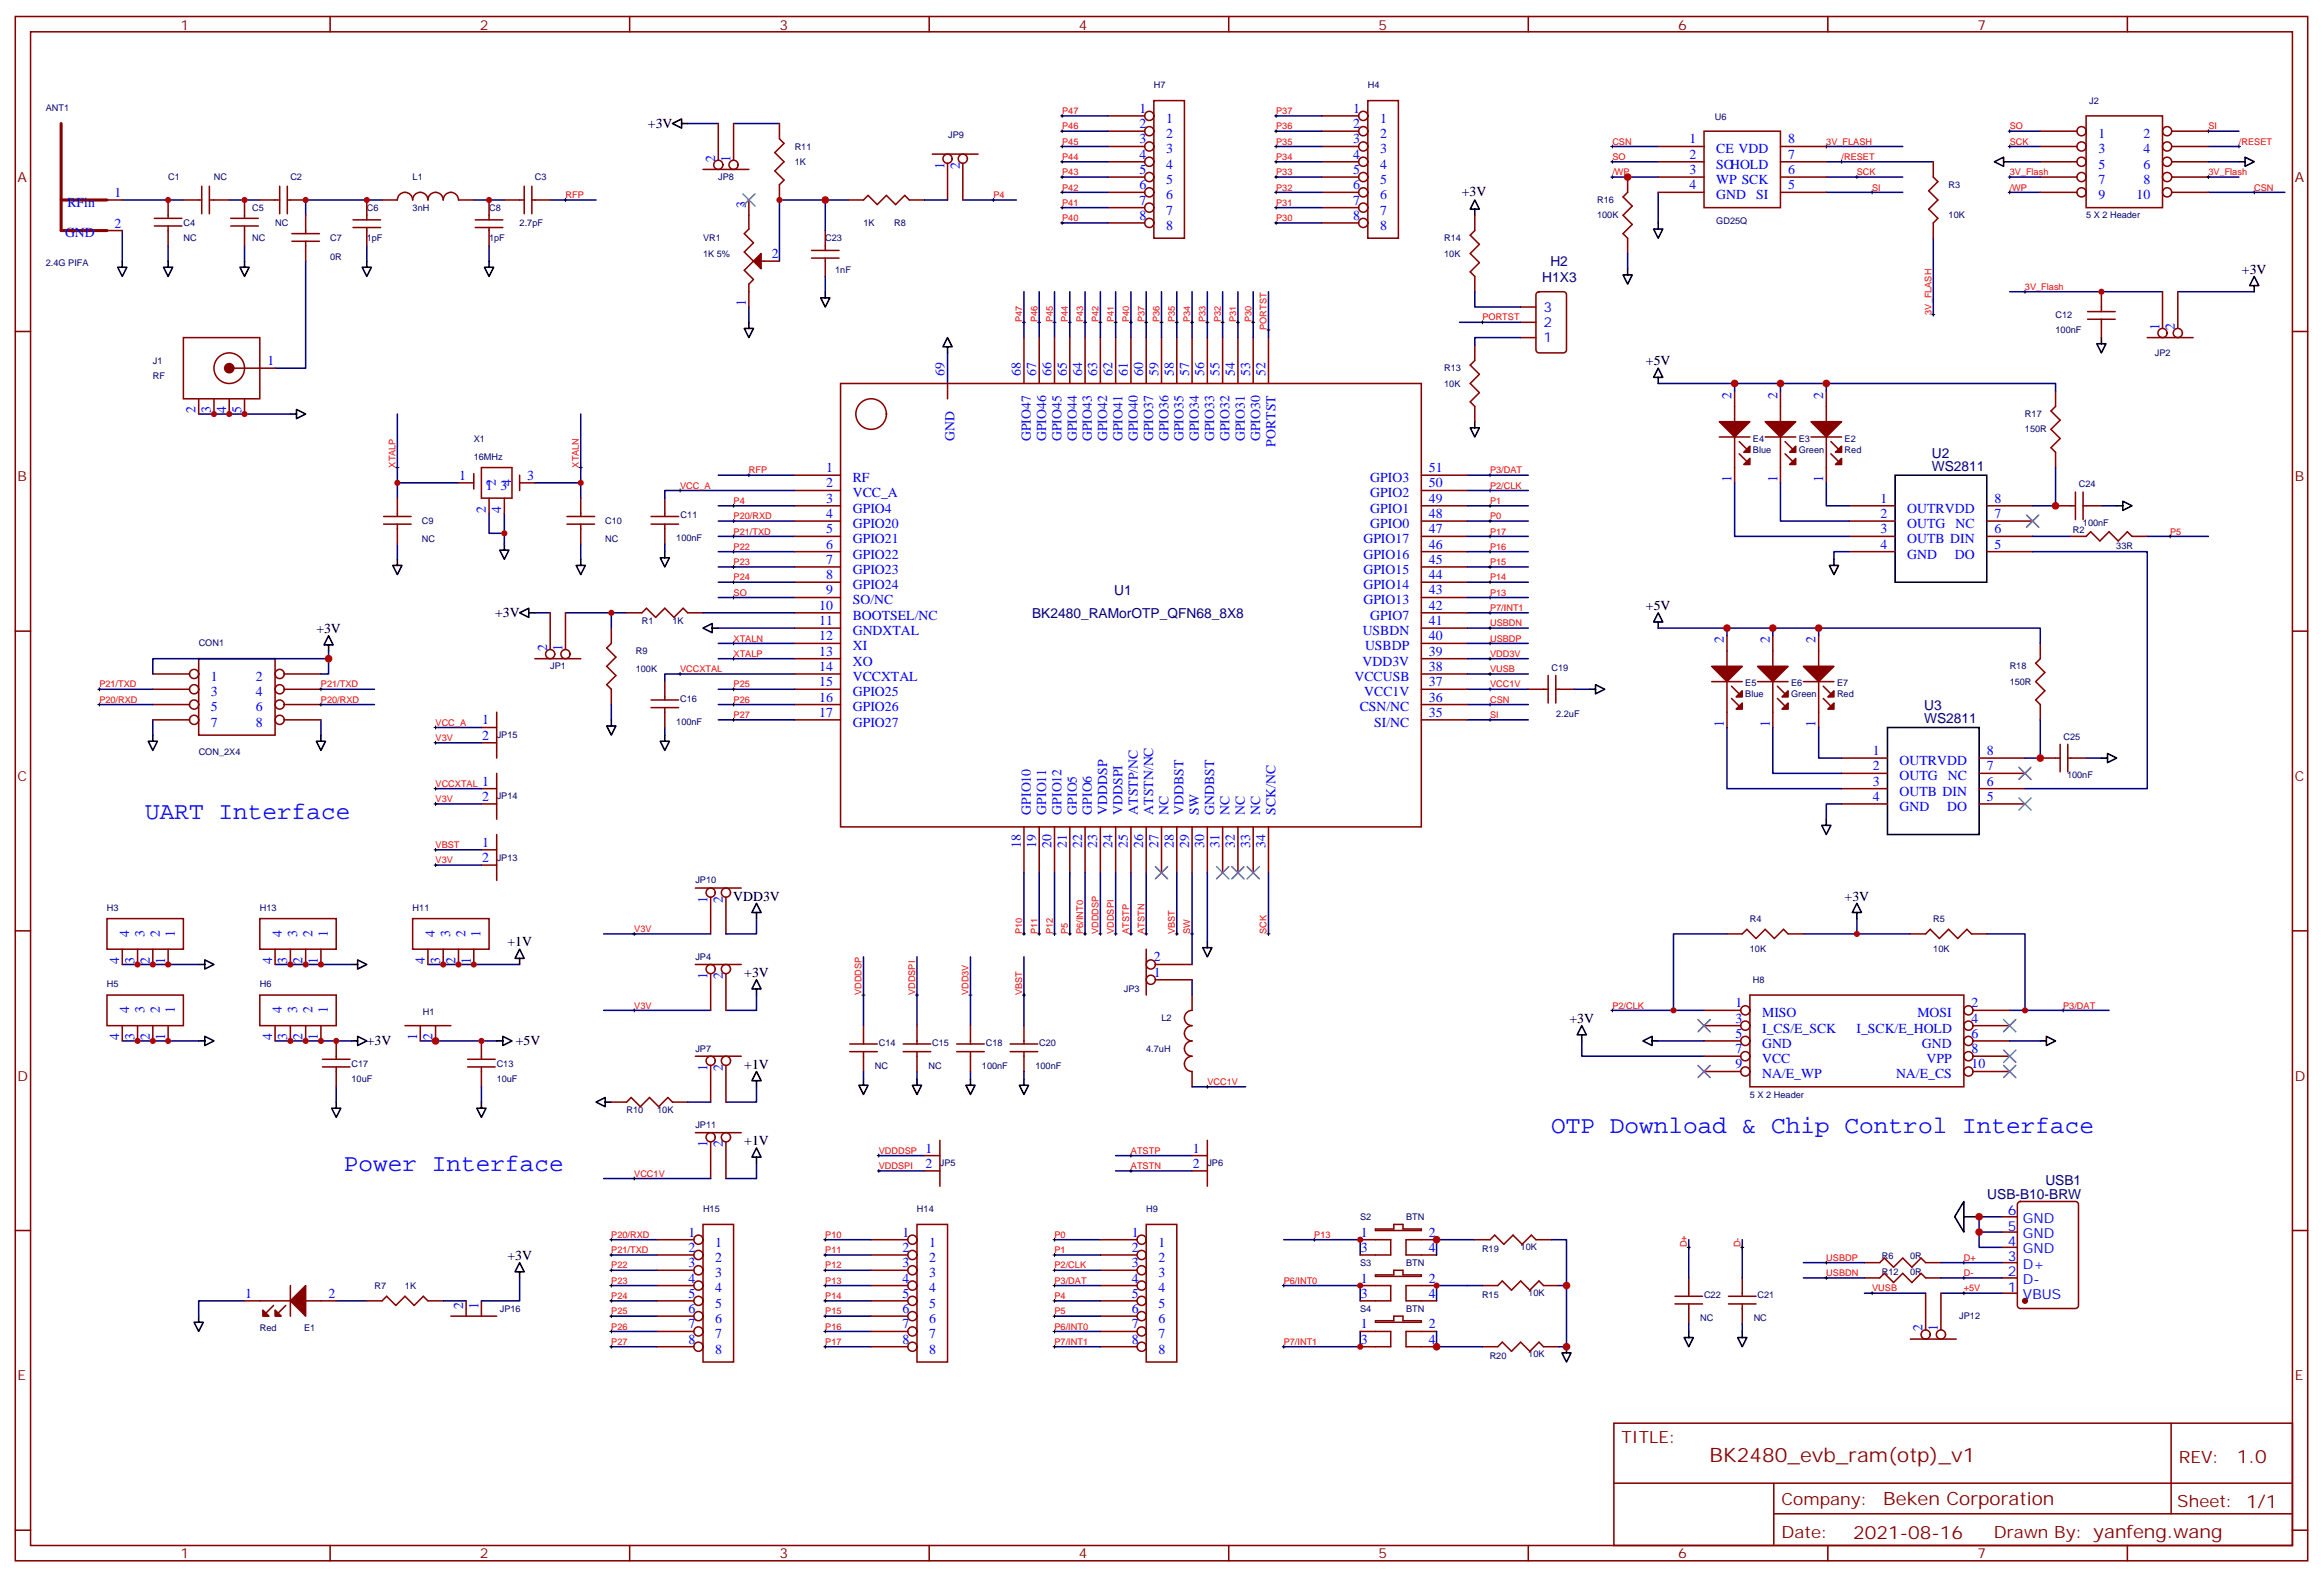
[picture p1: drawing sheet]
<svg xmlns="http://www.w3.org/2000/svg" width="536mm" height="364mm" viewBox="0 0 536 364" stroke-linecap="round" stroke-linejoin="round" font-family="sans-serif">
<defs><g id="words">
<g font-size="5.6" fill="#00f">
<text x="33.5" y="189">UART Interface</text>
<text x="358.1" y="261.3">OTP Download &amp; Chip Control Interface</text>
<text x="79.4" y="270.2">Power Interface</text>
</g>
<text font-size="4.6" fill="#800" x="394.6" y="337.4">BK2480_evb_ram(otp)_v1</text>
<g font-size="4.2" fill="#800">
<text x="516.3" y="337.6">1.0</text>
<text x="434.7" y="347.2">Beken Corporation</text>
<text x="427.8" y="355">2021-08-16</text>
</g>
<g font-size="3.9" fill="#800">
<text x="374.3" y="333">TITLE:</text>
<text x="502.9" y="337.6">REV:</text>
<text x="411.2" y="347.2">Company:</text>
<text x="502.6" y="347.8">Sheet: 1/1</text>
<text x="411.2" y="354.8">Date:</text>
<text x="460.2" y="354.9">Drawn By: yanfeng.wang</text>
</g>
<g font-size="3.2" fill="#800">
<text x="41.6" y="6.8">1</text>
<text x="110.8" y="6.8">2</text>
<text x="179.9" y="6.8">3</text>
<text x="249.1" y="6.8">4</text>
<text x="318.2" y="6.8">5</text>
<text x="387.3" y="6.8">6</text>
<text x="456.5" y="6.8">7</text>
<text x="4.1" y="41.9">A</text>
<text x="529.7" y="41.9">A</text>
<text x="4.1" y="111.1">B</text>
<text x="529.7" y="111.1">B</text>
<text x="4.1" y="180.2">C</text>
<text x="529.7" y="180.2">C</text>
<text x="4.1" y="249.3">D</text>
<text x="529.7" y="249.3">D</text>
<text x="4.1" y="318.5">E</text>
<text x="529.7" y="318.5">E</text>
<text x="41.6" y="359.6">1</text>
<text x="110.8" y="359.6">2</text>
<text x="179.9" y="359.6">3</text>
<text x="249.1" y="359.6">4</text>
<text x="318.2" y="359.6">5</text>
<text x="387.3" y="359.6">6</text>
<text x="456.5" y="359.6">7</text>
</g>
<g font-size="3.2">
<text x="149.6" y="29.5">+3V</text>
<text x="337.4" y="45.2">+3V</text>
<text x="517.5" y="63.1">+3V</text>
<text x="379.9" y="84.3">+5V</text>
<text x="114.3" y="142.3">+3V</text>
<text x="379.9" y="140.8">+5V</text>
<text x="73" y="146">+3V</text>
<text x="169.3" y="207.8">VDD3V</text>
<text x="425.8" y="207.8">+3V</text>
<text x="117.1" y="218.4">+1V</text>
<text x="171.8" y="225.4">+3V</text>
<text x="362.3" y="236">+3V</text>
<text x="84.7" y="241.1">+3V</text>
<text x="119.1" y="241.1">+5V</text>
<text x="171.8" y="246.6">+1V</text>
<text x="171.8" y="264.2">+1V</text>
<text x="117.1" y="290.7">+3V</text>
</g>
<g font-size="3.2" fill="#00f">
<text x="263" y="26">1</text>
<text x="263" y="29.6">2</text>
<text x="269.2" y="28.3">1</text>
<text x="312.4" y="26">1</text>
<text x="312.4" y="29.6">2</text>
<text x="318.6" y="28.3">1</text>
<text x="263" y="33.1">3</text>
<text x="269.2" y="31.9">2</text>
<text x="269.2" y="35.4">3</text>
<text x="312.4" y="33.1">3</text>
<text x="318.6" y="31.9">2</text>
<text x="318.6" y="35.4">3</text>
<text x="390" y="33.1">1</text>
<text x="396.2" y="35.4">CE VDD</text>
<text x="412.7" y="33.1">8</text>
<text x="484.4" y="31.9">1</text>
<text x="484.4" y="35.4">3</text>
<text x="494.8" y="31.9">2</text>
<text x="494.8" y="35.4">4</text>
<text x="165.1" y="37.3" transform="rotate(-90 165.1 37.3)">2</text>
<text x="168.6" y="37.3" transform="rotate(-90 168.6 37.3)">1</text>
<text x="218" y="38.9" transform="rotate(-90 218 38.9)">1</text>
<text x="221.5" y="38.9" transform="rotate(-90 221.5 38.9)">2</text>
<text x="263" y="36.6">4</text>
<text x="263" y="40.1">5</text>
<text x="269.2" y="38.9">4</text>
<text x="312.4" y="36.6">4</text>
<text x="312.4" y="40.1">5</text>
<text x="318.6" y="38.9">4</text>
<text x="390" y="36.6">2</text>
<text x="390" y="40.1">3</text>
<text x="396.2" y="38.9">SOHOLD</text>
<text x="412.7" y="36.6">7</text>
<text x="412.7" y="40.1">6</text>
<text x="484.4" y="38.9">5</text>
<text x="494.8" y="38.9">6</text>
<text x="15.6" y="47.7">RFin</text>
<text x="26.5" y="45.4">1</text>
<text x="172.2" y="47.9" transform="rotate(-90 172.2 47.9)">3</text>
<text x="263" y="43.7">6</text>
<text x="263" y="47.2">7</text>
<text x="269.2" y="42.4">5</text>
<text x="269.2" y="46">6</text>
<text x="312.4" y="43.7">6</text>
<text x="312.4" y="47.2">7</text>
<text x="318.6" y="42.4">5</text>
<text x="318.6" y="46">6</text>
<text x="390" y="43.7">4</text>
<text x="396.2" y="42.4">WP SCK</text>
<text x="396.2" y="46">GND</text>
<text x="405.4" y="46">SI</text>
<text x="412.7" y="43.7">5</text>
<text x="484.4" y="42.4">7</text>
<text x="484.4" y="46">9</text>
<text x="493.2" y="46">10</text>
<text x="494.8" y="42.4">8</text>
<text x="26.5" y="52.5">2</text>
<text x="263" y="50.7">8</text>
<text x="269.2" y="49.5">7</text>
<text x="269.2" y="53">8</text>
<text x="312.4" y="50.7">8</text>
<text x="318.6" y="49.5">7</text>
<text x="318.6" y="53">8</text>
<text x="15" y="54.8">GND</text>
<text x="178.2" y="59.5">2</text>
<text x="172.2" y="70.7" transform="rotate(-90 172.2 70.7)">1</text>
<text x="356.3" y="71.9">3</text>
<text x="356.3" y="75.4">2</text>
<text x="498.5" y="76.1" transform="rotate(-90 498.5 76.1)">1</text>
<text x="502" y="76.1" transform="rotate(-90 502 76.1)">2</text>
<text x="356.3" y="79">1</text>
<text x="61.7" y="84.2">1</text>
<text x="218" y="86.7" transform="rotate(-90 218 86.7)">69</text>
<text x="235.7" y="86.7" transform="rotate(-90 235.7 86.7)">68</text>
<text x="239.2" y="86.7" transform="rotate(-90 239.2 86.7)">67</text>
<text x="242.7" y="86.7" transform="rotate(-90 242.7 86.7)">66</text>
<text x="246.2" y="86.7" transform="rotate(-90 246.2 86.7)">65</text>
<text x="249.8" y="86.7" transform="rotate(-90 249.8 86.7)">64</text>
<text x="253.3" y="86.7" transform="rotate(-90 253.3 86.7)">63</text>
<text x="256.8" y="86.7" transform="rotate(-90 256.8 86.7)">62</text>
<text x="260.3" y="86.7" transform="rotate(-90 260.3 86.7)">61</text>
<text x="263.9" y="86.7" transform="rotate(-90 263.9 86.7)">60</text>
<text x="267.4" y="86.7" transform="rotate(-90 267.4 86.7)">59</text>
<text x="270.9" y="86.7" transform="rotate(-90 270.9 86.7)">58</text>
<text x="274.5" y="86.7" transform="rotate(-90 274.5 86.7)">57</text>
<text x="278" y="86.7" transform="rotate(-90 278 86.7)">56</text>
<text x="281.5" y="86.7" transform="rotate(-90 281.5 86.7)">55</text>
<text x="285" y="86.7" transform="rotate(-90 285 86.7)">54</text>
<text x="288.6" y="86.7" transform="rotate(-90 288.6 86.7)">53</text>
<text x="292.1" y="86.7" transform="rotate(-90 292.1 86.7)">52</text>
<text x="45.2" y="95.4" transform="rotate(-90 45.2 95.4)">2</text>
<text x="48.7" y="95.4" transform="rotate(-90 48.7 95.4)">3</text>
<text x="52.2" y="95.4" transform="rotate(-90 52.2 95.4)">4</text>
<text x="55.7" y="95.4" transform="rotate(-90 55.7 95.4)">5</text>
<text x="399.7" y="92" transform="rotate(-90 399.7 92)">2</text>
<text x="410.3" y="92" transform="rotate(-90 410.3 92)">2</text>
<text x="420.9" y="92" transform="rotate(-90 420.9 92)">2</text>
<text x="220.3" y="101.7" transform="rotate(-90 220.3 101.7)">GND</text>
<text x="237.9" y="101.8" transform="rotate(-90 237.9 101.8)">GPIO47</text>
<text x="241.5" y="101.8" transform="rotate(-90 241.5 101.8)">GPIO46</text>
<text x="245" y="101.8" transform="rotate(-90 245 101.8)">GPIO45</text>
<text x="248.5" y="101.8" transform="rotate(-90 248.5 101.8)">GPIO44</text>
<text x="252.1" y="101.8" transform="rotate(-90 252.1 101.8)">GPIO43</text>
<text x="255.6" y="101.8" transform="rotate(-90 255.6 101.8)">GPIO42</text>
<text x="259.1" y="101.8" transform="rotate(-90 259.1 101.8)">GPIO41</text>
<text x="262.6" y="101.8" transform="rotate(-90 262.6 101.8)">GPIO40</text>
<text x="266.2" y="101.8" transform="rotate(-90 266.2 101.8)">GPIO37</text>
<text x="269.7" y="101.8" transform="rotate(-90 269.7 101.8)">GPIO36</text>
<text x="273.2" y="101.8" transform="rotate(-90 273.2 101.8)">GPIO35</text>
<text x="276.8" y="101.8" transform="rotate(-90 276.8 101.8)">GPIO34</text>
<text x="280.3" y="101.8" transform="rotate(-90 280.3 101.8)">GPIO33</text>
<text x="283.8" y="101.8" transform="rotate(-90 283.8 101.8)">GPIO32</text>
<text x="287.3" y="101.8" transform="rotate(-90 287.3 101.8)">GPIO31</text>
<text x="290.9" y="101.8" transform="rotate(-90 290.9 101.8)">GPIO30</text>
<text x="294.4" y="103" transform="rotate(-90 294.4 103)">PORTST</text>
<text x="106" y="110.7">1</text>
<text x="112.2" y="113">1</text>
<text x="114.5" y="112.1" transform="rotate(-90 114.5 112.1)">2</text>
<text x="115.5" y="113">3</text>
<text x="118" y="112.1" transform="rotate(-90 118 112.1)">4</text>
<text x="121.7" y="110.7">3</text>
<text x="190.7" y="112.5">2</text>
<text x="190.7" y="108.9">1</text>
<text x="196.8" y="111.2">RF</text>
<text x="316.3" y="111.2">GPIO3</text>
<text x="329.8" y="108.9">51</text>
<text x="329.8" y="112.5">50</text>
<text x="399.7" y="111.2" transform="rotate(-90 399.7 111.2)">1</text>
<text x="410.3" y="111.2" transform="rotate(-90 410.3 111.2)">1</text>
<text x="420.9" y="111.2" transform="rotate(-90 420.9 111.2)">1</text>
<text x="112.2" y="118.3" transform="rotate(-90 112.2 118.3)">2</text>
<text x="115.7" y="118.3" transform="rotate(-90 115.7 118.3)">4</text>
<text x="190.7" y="116">3</text>
<text x="190.7" y="119.5">4</text>
<text x="196.8" y="114.8">VCC_A</text>
<text x="196.8" y="118.3">GPIO4</text>
<text x="316.3" y="114.8">GPIO2</text>
<text x="316.3" y="118.3">GPIO1</text>
<text x="329.8" y="119.5">48</text>
<text x="329.8" y="116">49</text>
<text x="434.1" y="119.5">2</text>
<text x="434.1" y="116">1</text>
<text x="440.3" y="118.3">OUTRVDD</text>
<text x="460.4" y="119.5">7</text>
<text x="460.4" y="116">8</text>
<text x="190.7" y="123">5</text>
<text x="196.8" y="125.3">GPIO21</text>
<text x="196.8" y="121.8">GPIO20</text>
<text x="314.7" y="125.3">GPIO17</text>
<text x="316.3" y="121.8">GPIO0</text>
<text x="329.8" y="123">47</text>
<text x="434.1" y="123">3</text>
<text x="440.3" y="125.3">OUTB DIN</text>
<text x="440.3" y="121.8">OUTG</text>
<text x="451.4" y="121.8">NC</text>
<text x="460.4" y="123">6</text>
<text x="190.7" y="126.6">6</text>
<text x="190.7" y="130.1">7</text>
<text x="196.8" y="128.9">GPIO22</text>
<text x="314.7" y="128.9">GPIO16</text>
<text x="329.8" y="130.1">45</text>
<text x="329.8" y="126.6">46</text>
<text x="434.1" y="126.6">4</text>
<text x="440.3" y="128.9">GND</text>
<text x="451.2" y="128.9">DO</text>
<text x="460.4" y="126.6">5</text>
<text x="190.7" y="133.6">8</text>
<text x="190.7" y="137.2">9</text>
<text x="196.8" y="132.4">GPIO23</text>
<text x="196.8" y="135.9">GPIO24</text>
<text x="314.7" y="132.4">GPIO15</text>
<text x="314.7" y="135.9">GPIO14</text>
<text x="329.8" y="133.6">44</text>
<text x="329.8" y="137.2">43</text>
<text x="189.1" y="140.7">10</text>
<text x="196.8" y="143">BOOTSEL/NC</text>
<text x="196.8" y="139.5">SO/NC</text>
<text x="314.7" y="139.5">GPIO13</text>
<text x="316.3" y="143">GPIO7</text>
<text x="329.8" y="140.7">42</text>
<text x="189.1" y="144.2">11</text>
<text x="189.1" y="147.7">12</text>
<text x="196.8" y="146.5">GNDXTAL</text>
<text x="314.6" y="146.5">USBDN</text>
<text x="329.8" y="147.7">40</text>
<text x="329.8" y="144.2">41</text>
<text x="397.9" y="148.4" transform="rotate(-90 397.9 148.4)">2</text>
<text x="408.5" y="148.4" transform="rotate(-90 408.5 148.4)">2</text>
<text x="419.1" y="148.4" transform="rotate(-90 419.1 148.4)">2</text>
<text x="126.3" y="150.2" transform="rotate(-90 126.3 150.2)">2</text>
<text x="129.8" y="150.2" transform="rotate(-90 129.8 150.2)">1</text>
<text x="189.1" y="151.3">13</text>
<text x="189.1" y="154.8">14</text>
<text x="196.8" y="150">XI</text>
<text x="196.8" y="153.6">XO</text>
<text x="314.5" y="153.6">VDD3V</text>
<text x="315.1" y="150">USBDP</text>
<text x="329.8" y="154.8">38</text>
<text x="329.8" y="151.3">39</text>
<text x="48.7" y="157.1">1</text>
<text x="48.7" y="160.6">3</text>
<text x="59.1" y="157.1">2</text>
<text x="59.1" y="160.6">4</text>
<text x="189.1" y="161.9">16</text>
<text x="189.1" y="158.3">15</text>
<text x="196.8" y="157.1">VCCXTAL</text>
<text x="196.8" y="160.6">GPIO25</text>
<text x="312.7" y="157.1">VCCUSB</text>
<text x="314.9" y="160.6">VCC1V</text>
<text x="329.8" y="158.3">37</text>
<text x="329.8" y="161.9">36</text>
<text x="48.7" y="164.1">5</text>
<text x="48.7" y="167.7">7</text>
<text x="59.1" y="164.1">6</text>
<text x="59.1" y="167.7">8</text>
<text x="111.3" y="167.1">1</text>
<text x="189.1" y="165.4">17</text>
<text x="196.8" y="167.7">GPIO27</text>
<text x="196.8" y="164.1">GPIO26</text>
<text x="313.9" y="164.1">CSN/NC</text>
<text x="317.2" y="167.7">SI/NC</text>
<text x="329.8" y="165.4">35</text>
<text x="397.9" y="167.7" transform="rotate(-90 397.9 167.7)">1</text>
<text x="408.5" y="167.7" transform="rotate(-90 408.5 167.7)">1</text>
<text x="419.1" y="167.7" transform="rotate(-90 419.1 167.7)">1</text>
<text x="111.3" y="170.7">2</text>
<text x="432.3" y="177.7">2</text>
<text x="432.3" y="174.2">1</text>
<text x="438.5" y="176.5">OUTRVDD</text>
<text x="458.6" y="177.7">7</text>
<text x="458.6" y="174.2">8</text>
<text x="111.3" y="181.3">1</text>
<text x="111.3" y="184.8">2</text>
<text x="432.3" y="181.3">3</text>
<text x="432.3" y="184.8">4</text>
<text x="438.5" y="183.6">OUTB DIN</text>
<text x="438.5" y="180">OUTG</text>
<text x="449.6" y="180">NC</text>
<text x="458.6" y="184.8">5</text>
<text x="458.6" y="181.3">6</text>
<text x="237.9" y="188" transform="rotate(-90 237.9 188)">GPIO10</text>
<text x="241.5" y="188" transform="rotate(-90 241.5 188)">GPIO11</text>
<text x="245" y="188" transform="rotate(-90 245 188)">GPIO12</text>
<text x="248.5" y="188" transform="rotate(-90 248.5 188)">GPIO5</text>
<text x="252.1" y="188" transform="rotate(-90 252.1 188)">GPIO6</text>
<text x="255.6" y="188" transform="rotate(-90 255.6 188)">VDDDSP</text>
<text x="259.1" y="188" transform="rotate(-90 259.1 188)">VDDSPI</text>
<text x="262.6" y="188" transform="rotate(-90 262.6 188)">ATSTP/NC</text>
<text x="266.2" y="188" transform="rotate(-90 266.2 188)">ATSTN/NC</text>
<text x="269.7" y="188" transform="rotate(-90 269.7 188)">NC</text>
<text x="273.2" y="188" transform="rotate(-90 273.2 188)">VDDBST</text>
<text x="276.8" y="188" transform="rotate(-90 276.8 188)">SW</text>
<text x="280.3" y="188" transform="rotate(-90 280.3 188)">GNDBST</text>
<text x="283.8" y="188" transform="rotate(-90 283.8 188)">NC</text>
<text x="287.3" y="188" transform="rotate(-90 287.3 188)">NC</text>
<text x="290.9" y="188" transform="rotate(-90 290.9 188)">NC</text>
<text x="294.4" y="188" transform="rotate(-90 294.4 188)">SCK/NC</text>
<text x="438.5" y="187.1">GND</text>
<text x="449.5" y="187.1">DO</text>
<text x="111.3" y="195.4">1</text>
<text x="235.7" y="195.7" transform="rotate(-90 235.7 195.7)">18</text>
<text x="239.2" y="195.7" transform="rotate(-90 239.2 195.7)">19</text>
<text x="242.7" y="195.7" transform="rotate(-90 242.7 195.7)">20</text>
<text x="246.2" y="195.7" transform="rotate(-90 246.2 195.7)">21</text>
<text x="249.8" y="195.7" transform="rotate(-90 249.8 195.7)">22</text>
<text x="253.3" y="195.7" transform="rotate(-90 253.3 195.7)">23</text>
<text x="256.8" y="195.7" transform="rotate(-90 256.8 195.7)">24</text>
<text x="260.3" y="195.7" transform="rotate(-90 260.3 195.7)">25</text>
<text x="263.9" y="195.7" transform="rotate(-90 263.9 195.7)">26</text>
<text x="267.4" y="195.7" transform="rotate(-90 267.4 195.7)">27</text>
<text x="270.9" y="195.7" transform="rotate(-90 270.9 195.7)">28</text>
<text x="274.5" y="195.7" transform="rotate(-90 274.5 195.7)">29</text>
<text x="278" y="195.7" transform="rotate(-90 278 195.7)">30</text>
<text x="281.5" y="195.7" transform="rotate(-90 281.5 195.7)">31</text>
<text x="285" y="195.7" transform="rotate(-90 285 195.7)">32</text>
<text x="288.6" y="195.7" transform="rotate(-90 288.6 195.7)">33</text>
<text x="292.1" y="195.7" transform="rotate(-90 292.1 195.7)">34</text>
<text x="111.3" y="198.9">2</text>
<text x="163.3" y="208.2" transform="rotate(-90 163.3 208.2)">1</text>
<text x="166.9" y="208.2" transform="rotate(-90 166.9 208.2)">2</text>
<text x="29.8" y="216.2" transform="rotate(-90 29.8 216.2)">4</text>
<text x="33.3" y="216.2" transform="rotate(-90 33.3 216.2)">3</text>
<text x="36.9" y="216.2" transform="rotate(-90 36.9 216.2)">2</text>
<text x="40.4" y="216.2" transform="rotate(-90 40.4 216.2)">1</text>
<text x="65.1" y="216.2" transform="rotate(-90 65.1 216.2)">4</text>
<text x="68.6" y="216.2" transform="rotate(-90 68.6 216.2)">3</text>
<text x="72.1" y="216.2" transform="rotate(-90 72.1 216.2)">2</text>
<text x="75.7" y="216.2" transform="rotate(-90 75.7 216.2)">1</text>
<text x="100.4" y="216.2" transform="rotate(-90 100.4 216.2)">4</text>
<text x="103.9" y="216.2" transform="rotate(-90 103.9 216.2)">3</text>
<text x="107.4" y="216.2" transform="rotate(-90 107.4 216.2)">2</text>
<text x="110.9" y="216.2" transform="rotate(-90 110.9 216.2)">1</text>
<text x="266.3" y="221.8">2</text>
<text x="27.5" y="222.4" transform="rotate(-90 27.5 222.4)">4</text>
<text x="31" y="222.4" transform="rotate(-90 31 222.4)">3</text>
<text x="34.6" y="222.4" transform="rotate(-90 34.6 222.4)">2</text>
<text x="38.1" y="222.4" transform="rotate(-90 38.1 222.4)">1</text>
<text x="62.8" y="222.4" transform="rotate(-90 62.8 222.4)">4</text>
<text x="66.3" y="222.4" transform="rotate(-90 66.3 222.4)">3</text>
<text x="69.8" y="222.4" transform="rotate(-90 69.8 222.4)">2</text>
<text x="73.4" y="222.4" transform="rotate(-90 73.4 222.4)">1</text>
<text x="98.1" y="222.4" transform="rotate(-90 98.1 222.4)">4</text>
<text x="101.6" y="222.4" transform="rotate(-90 101.6 222.4)">3</text>
<text x="105.1" y="222.4" transform="rotate(-90 105.1 222.4)">2</text>
<text x="108.7" y="222.4" transform="rotate(-90 108.7 222.4)">1</text>
<text x="163.3" y="225.9" transform="rotate(-90 163.3 225.9)">1</text>
<text x="166.9" y="225.9" transform="rotate(-90 166.9 225.9)">2</text>
<text x="266.3" y="225.4">1</text>
<text x="29.8" y="233.8" transform="rotate(-90 29.8 233.8)">4</text>
<text x="33.3" y="233.8" transform="rotate(-90 33.3 233.8)">3</text>
<text x="36.9" y="233.8" transform="rotate(-90 36.9 233.8)">2</text>
<text x="40.4" y="233.8" transform="rotate(-90 40.4 233.8)">1</text>
<text x="65.1" y="233.8" transform="rotate(-90 65.1 233.8)">4</text>
<text x="68.6" y="233.8" transform="rotate(-90 68.6 233.8)">3</text>
<text x="72.1" y="233.8" transform="rotate(-90 72.1 233.8)">2</text>
<text x="75.7" y="233.8" transform="rotate(-90 75.7 233.8)">1</text>
<text x="400.6" y="232.4">1</text>
<text x="455.1" y="232.4">2</text>
<text x="27.5" y="240" transform="rotate(-90 27.5 240)">4</text>
<text x="31" y="240" transform="rotate(-90 31 240)">3</text>
<text x="34.6" y="240" transform="rotate(-90 34.6 240)">2</text>
<text x="38.1" y="240" transform="rotate(-90 38.1 240)">1</text>
<text x="62.8" y="240" transform="rotate(-90 62.8 240)">4</text>
<text x="66.3" y="240" transform="rotate(-90 66.3 240)">3</text>
<text x="69.8" y="240" transform="rotate(-90 69.8 240)">2</text>
<text x="73.4" y="240" transform="rotate(-90 73.4 240)">1</text>
<text x="96.3" y="240" transform="rotate(-90 96.3 240)">1</text>
<text x="99.8" y="240" transform="rotate(-90 99.8 240)">2</text>
<text x="400.6" y="235.9">3</text>
<text x="400.6" y="239.5">5</text>
<text x="406.8" y="234.7">MISO</text>
<text x="406.8" y="238.2">I_CS/E_SCK</text>
<text x="428.5" y="238.2">I_SCK/E_HOLD</text>
<text x="442.6" y="234.7">MOSI</text>
<text x="455.1" y="235.9">4</text>
<text x="455.1" y="239.5">6</text>
<text x="400.6" y="243">7</text>
<text x="406.8" y="241.8">GND</text>
<text x="406.8" y="245.3">VCC</text>
<text x="443.6" y="241.8">GND</text>
<text x="444.7" y="245.3">VPP</text>
<text x="455.1" y="243">8</text>
<text x="163.3" y="247.1" transform="rotate(-90 163.3 247.1)">1</text>
<text x="166.9" y="247.1" transform="rotate(-90 166.9 247.1)">2</text>
<text x="400.6" y="246.5">9</text>
<text x="406.8" y="248.8">NA/E_WP</text>
<text x="437.7" y="248.8">NA/E_CS</text>
<text x="455.1" y="246.5">10</text>
<text x="163.3" y="264.7" transform="rotate(-90 163.3 264.7)">1</text>
<text x="166.9" y="264.7" transform="rotate(-90 166.9 264.7)">2</text>
<text x="213.6" y="265.9">1</text>
<text x="213.6" y="269.5">2</text>
<text x="275.3" y="265.9">1</text>
<text x="275.3" y="269.5">2</text>
<text x="463.5" y="280.4">6</text>
<text x="158.9" y="285.3">1</text>
<text x="165.1" y="287.6">1</text>
<text x="208.3" y="285.3">1</text>
<text x="214.5" y="287.6">1</text>
<text x="261.2" y="285.3">1</text>
<text x="267.4" y="287.6">1</text>
<text x="314.1" y="285.3">1</text>
<text x="329.8" y="285.3">2</text>
<text x="463.5" y="287.4">4</text>
<text x="463.5" y="283.9">5</text>
<text x="467" y="285.7">GND</text>
<text x="467" y="282.2">GND</text>
<text x="158.9" y="288.9">2</text>
<text x="158.9" y="292.4">3</text>
<text x="165.1" y="291.1">2</text>
<text x="208.3" y="288.9">2</text>
<text x="208.3" y="292.4">3</text>
<text x="214.5" y="291.1">2</text>
<text x="261.2" y="288.9">2</text>
<text x="261.2" y="292.4">3</text>
<text x="267.4" y="291.1">2</text>
<text x="314.1" y="288.9">3</text>
<text x="329.8" y="288.9">4</text>
<text x="463.5" y="291">3</text>
<text x="467" y="292.7">D+</text>
<text x="467" y="289.2">GND</text>
<text x="56.6" y="299.4">1</text>
<text x="75.8" y="299.4">2</text>
<text x="158.9" y="295.9">4</text>
<text x="158.9" y="299.4">5</text>
<text x="165.1" y="294.7">3</text>
<text x="165.1" y="298.2">4</text>
<text x="208.3" y="295.9">4</text>
<text x="208.3" y="299.4">5</text>
<text x="214.5" y="294.7">3</text>
<text x="214.5" y="298.2">4</text>
<text x="261.2" y="295.9">4</text>
<text x="261.2" y="299.4">5</text>
<text x="267.4" y="294.7">3</text>
<text x="267.4" y="298.2">4</text>
<text x="314.1" y="295.9">1</text>
<text x="314.1" y="299.4">3</text>
<text x="329.8" y="295.9">2</text>
<text x="329.8" y="299.4">4</text>
<text x="463.5" y="298">1</text>
<text x="463.5" y="294.5">2</text>
<text x="467" y="299.8">VBUS</text>
<text x="467" y="296.3">D-</text>
<text x="106.9" y="301.9" transform="rotate(-90 106.9 301.9)">2</text>
<text x="110.4" y="301.9" transform="rotate(-90 110.4 301.9)">1</text>
<text x="158.9" y="303">6</text>
<text x="165.1" y="301.7">5</text>
<text x="165.1" y="305.3">6</text>
<text x="208.3" y="303">6</text>
<text x="214.5" y="301.7">5</text>
<text x="214.5" y="305.3">6</text>
<text x="261.2" y="303">6</text>
<text x="267.4" y="301.7">5</text>
<text x="267.4" y="305.3">6</text>
<text x="158.9" y="306.5">7</text>
<text x="158.9" y="310">8</text>
<text x="165.1" y="308.8">7</text>
<text x="208.3" y="306.5">7</text>
<text x="208.3" y="310">8</text>
<text x="214.5" y="308.8">7</text>
<text x="261.2" y="306.5">7</text>
<text x="261.2" y="310">8</text>
<text x="267.4" y="308.8">7</text>
<text x="314.1" y="306.5">1</text>
<text x="314.1" y="310">3</text>
<text x="329.8" y="306.5">2</text>
<text x="329.8" y="310">4</text>
<text x="443.8" y="307.2" transform="rotate(-90 443.8 307.2)">2</text>
<text x="447.3" y="307.2" transform="rotate(-90 447.3 307.2)">1</text>
<text x="165.1" y="312.3">8</text>
<text x="214.5" y="312.3">8</text>
<text x="267.4" y="312.3">8</text>
</g>
<g font-size="3.2" fill="#000080">
<text x="356" y="65">H1X3</text>
<text x="357.9" y="61.4">H2</text>
<text x="445.9" y="105.6">U2</text>
<text x="445.9" y="108.6">WS2811</text>
<text x="257.2" y="137.3">U1</text>
<text x="238.3" y="142.7">BK2480_RAMorOTP_QFN68_8X8</text>
<text x="444.1" y="166.8">WS2811</text>
<text x="444.1" y="163.9">U3</text>
<text x="472.1" y="273.5">USB1</text>
<text x="458.7" y="276.6">USB-B10-BRW</text>
</g>
<g font-size="2.1" fill="#000080">
<text x="266.3" y="20.4">H7</text>
<text x="315.7" y="20.4">H4</text>
<text x="482.2" y="23.9">J2</text>
<text x="10.6" y="25.7">ANT1</text>
<text x="395.8" y="27.8">U6</text>
<text x="183.4" y="34.5">R11</text>
<text x="218.8" y="31.9">JP9</text>
<text x="38.8" y="41.6">C1</text>
<text x="49.4" y="41.6">NC</text>
<text x="67" y="41.6">C2</text>
<text x="95.2" y="41.6">L1</text>
<text x="123.5" y="41.6">C3</text>
<text x="165.8" y="41.6">JP8</text>
<text x="183.4" y="38">1K</text>
<text x="368.7" y="46.8">R16</text>
<text x="449.8" y="43.3">R3</text>
<text x="42.3" y="52.1">C4</text>
<text x="58.2" y="48.6">C5</text>
<text x="63.5" y="52.1">NC</text>
<text x="84.7" y="48.6">C6</text>
<text x="95.2" y="48.6">3nH</text>
<text x="112.9" y="48.6">C8</text>
<text x="119.9" y="52.1">2.7pF</text>
<text x="199.3" y="52.1">1K</text>
<text x="206.4" y="52.1">R8</text>
<text x="368.7" y="50.4">100K</text>
<text x="396.2" y="51.8">GD25Q</text>
<text x="449.8" y="50.4">10K</text>
<text x="481.5" y="50.4">5 X 2 Header</text>
<text x="42.3" y="55.7">NC</text>
<text x="58.2" y="55.7">NC</text>
<text x="76.2" y="59.9">0R</text>
<text x="76.2" y="55.7">C7</text>
<text x="84.7" y="55.7">1pF</text>
<text x="112.9" y="55.7">1pF</text>
<text x="162.3" y="59.2">1K 5%</text>
<text x="162.3" y="55.7">VR1</text>
<text x="190.5" y="55.7">C23</text>
<text x="333.4" y="59.2">10K</text>
<text x="333.4" y="55.7">R14</text>
<text x="10.6" y="61.3">2.4G PIFA</text>
<text x="192.8" y="63.1">1nF</text>
<text x="474.5" y="76.8">100nF</text>
<text x="474.5" y="73.3">C12</text>
<text x="35.3" y="83.9">J1</text>
<text x="497.4" y="82.1">JP2</text>
<text x="35.3" y="87.4">RF</text>
<text x="333.4" y="89.2">10K</text>
<text x="333.4" y="85.7">R13</text>
<text x="109.4" y="101.9">X1</text>
<text x="404.6" y="101.9">E4</text>
<text x="415.2" y="101.9">E3</text>
<text x="425.8" y="101.9">E2</text>
<text x="467.4" y="99.8">150R</text>
<text x="467.4" y="96.2">R17</text>
<text x="109.4" y="106.1">16MHz</text>
<text x="404.6" y="104.5">Blue</text>
<text x="415.2" y="104.5">Green</text>
<text x="425.8" y="104.5">Red</text>
<text x="479.9" y="112.5">C24</text>
<text x="157.1" y="119.6">C11</text>
<text x="97.4" y="125.2">NC</text>
<text x="97.4" y="120.9">C9</text>
<text x="139.7" y="125.2">NC</text>
<text x="139.7" y="120.9">C10</text>
<text x="156.1" y="124.9">100nF</text>
<text x="478.5" y="123">R2</text>
<text x="480.8" y="121.3">100nF</text>
<text x="488.5" y="126.6">33R</text>
<text x="148.2" y="143.9">R1</text>
<text x="155.2" y="143.9">1K</text>
<text x="45.9" y="149.2">CON1</text>
<text x="127" y="154.4">JP1</text>
<text x="146.8" y="155.2">100K</text>
<text x="146.8" y="150.9">R9</text>
<text x="358.2" y="154.8">C19</text>
<text x="463.9" y="154.4">R18</text>
<text x="157" y="161.9">C16</text>
<text x="402.9" y="160.9">Blue</text>
<text x="402.9" y="158.3">E5</text>
<text x="413.5" y="160.9">Green</text>
<text x="413.5" y="158.3">E6</text>
<text x="424" y="160.9">Red</text>
<text x="424" y="158.3">E7</text>
<text x="463.9" y="158">150R</text>
<text x="156.1" y="167.2">100nF</text>
<text x="359.2" y="165.4">2.2uF</text>
<text x="114.7" y="170.3">JP15</text>
<text x="476.3" y="170.7">C25</text>
<text x="45.9" y="174.2">CON_2X4</text>
<text x="477.1" y="179.5">100nF</text>
<text x="114.7" y="184.4">JP14</text>
<text x="114.7" y="198.5">JP13</text>
<text x="160.5" y="203.8">JP10</text>
<text x="24.7" y="210.2">H3</text>
<text x="60" y="210.2">H13</text>
<text x="95.2" y="210.2">H11</text>
<text x="403.9" y="212.7">R4</text>
<text x="446.3" y="212.7">R5</text>
<text x="160.5" y="221.5">JP4</text>
<text x="403.9" y="219.7">10K</text>
<text x="446.3" y="219.7">10K</text>
<text x="24.7" y="227.8">H5</text>
<text x="60" y="227.8">H6</text>
<text x="404.6" y="226.8">H8</text>
<text x="259.4" y="228.9">JP3</text>
<text x="97.6" y="234.2">H1</text>
<text x="268.1" y="235.6">L2</text>
<text x="160.5" y="242.6">JP7</text>
<text x="202.8" y="241.3">C14</text>
<text x="215.2" y="241.3">C15</text>
<text x="227.5" y="241.3">C18</text>
<text x="239.9" y="241.3">C20</text>
<text x="264.6" y="242.6">4.7uH</text>
<text x="81.1" y="249.7">10uF</text>
<text x="81.1" y="246.2">C17</text>
<text x="114.7" y="249.7">10uF</text>
<text x="114.7" y="246.2">C13</text>
<text x="202" y="246.6">NC</text>
<text x="214.3" y="246.6">NC</text>
<text x="226.7" y="246.6">100nF</text>
<text x="239" y="246.6">100nF</text>
<text x="144.6" y="256.8">R10</text>
<text x="151.7" y="256.8">10K</text>
<text x="403.9" y="253.2">5 X 2 Header</text>
<text x="160.5" y="260.3">JP11</text>
<text x="217" y="269.1">JP5</text>
<text x="278.7" y="269.1">JP6</text>
<text x="162.3" y="279.7">H15</text>
<text x="211.7" y="279.7">H14</text>
<text x="264.6" y="279.7">H9</text>
<text x="314" y="281.4">S2</text>
<text x="324.6" y="281.4">BTN</text>
<text x="314" y="292">S3</text>
<text x="324.6" y="292">BTN</text>
<text x="342.1" y="288.8">R19</text>
<text x="351" y="288.5">10K</text>
<text x="434.4" y="290.6">R6</text>
<text x="440.9" y="290.6">0R</text>
<text x="86.4" y="297.3">R7</text>
<text x="93.5" y="297.3">1K</text>
<text x="342.1" y="299.4">R15</text>
<text x="352.8" y="299.1">10K</text>
<text x="393.3" y="299.5">C22</text>
<text x="405.7" y="299.5">C21</text>
<text x="434.4" y="294.1">R12</text>
<text x="440.9" y="294.1">0R</text>
<text x="115.4" y="302.6">JP16</text>
<text x="314" y="302.6">S4</text>
<text x="324.6" y="302.6">BTN</text>
<text x="392.5" y="304.8">NC</text>
<text x="404.8" y="304.8">NC</text>
<text x="452.3" y="304.4">JP12</text>
<text x="60" y="307.2">Red</text>
<text x="70.2" y="307.2">E1</text>
<text x="343.9" y="313.5">R20</text>
<text x="352.8" y="313.2">10K</text>
</g>
<g font-size="2.1" fill="#f00">
<text x="245.2" y="29.8">P46</text>
<text x="245.2" y="26.3">P47</text>
<text x="294.6" y="29.8">P36</text>
<text x="294.6" y="26.3">P37</text>
<text x="463.9" y="29.8">SO</text>
<text x="509.8" y="29.8">SI</text>
<text x="245.2" y="33.4">P45</text>
<text x="294.6" y="33.4">P35</text>
<text x="372.2" y="33.4">CSN</text>
<text x="421.6" y="33.4">3V_FLASH</text>
<text x="463.9" y="33.4">SCK</text>
<text x="516.8" y="33.4">/RESET</text>
<text x="245.2" y="40.4">P43</text>
<text x="245.2" y="36.9">P44</text>
<text x="294.6" y="40.4">P33</text>
<text x="294.6" y="36.9">P34</text>
<text x="372.2" y="36.9">SO</text>
<text x="372.2" y="40.4">/WP</text>
<text x="425.1" y="36.9">/RESET</text>
<text x="428.6" y="40.4">SCK</text>
<text x="463.9" y="40.4">3V_Flash</text>
<text x="509.8" y="40.4">3V_Flash</text>
<text x="130.5" y="45.7">RFP</text>
<text x="229.3" y="45.7">P4</text>
<text x="245.2" y="47.5">P41</text>
<text x="245.2" y="44">P42</text>
<text x="294.6" y="47.5">P31</text>
<text x="294.6" y="44">P32</text>
<text x="432.2" y="44">SI</text>
<text x="463.9" y="44">/WP</text>
<text x="520.3" y="44">CSN</text>
<text x="245.2" y="51">P40</text>
<text x="294.6" y="51">P30</text>
<text x="467.4" y="66.9">3V_Flash</text>
<text x="235.9" y="74.4" transform="rotate(-90 235.9 74.4)">P47</text>
<text x="239.5" y="74.4" transform="rotate(-90 239.5 74.4)">P46</text>
<text x="243" y="74.4" transform="rotate(-90 243 74.4)">P45</text>
<text x="246.5" y="74.4" transform="rotate(-90 246.5 74.4)">P44</text>
<text x="250" y="74.4" transform="rotate(-90 250 74.4)">P43</text>
<text x="253.6" y="74.4" transform="rotate(-90 253.6 74.4)">P42</text>
<text x="257.1" y="74.4" transform="rotate(-90 257.1 74.4)">P41</text>
<text x="260.6" y="74.4" transform="rotate(-90 260.6 74.4)">P40</text>
<text x="264.2" y="74.4" transform="rotate(-90 264.2 74.4)">P37</text>
<text x="267.7" y="74.4" transform="rotate(-90 267.7 74.4)">P36</text>
<text x="271.2" y="74.4" transform="rotate(-90 271.2 74.4)">P35</text>
<text x="274.7" y="74.4" transform="rotate(-90 274.7 74.4)">P34</text>
<text x="278.3" y="74.4" transform="rotate(-90 278.3 74.4)">P33</text>
<text x="281.8" y="74.4" transform="rotate(-90 281.8 74.4)">P32</text>
<text x="285.3" y="74.4" transform="rotate(-90 285.3 74.4)">P31</text>
<text x="288.9" y="74.4" transform="rotate(-90 288.9 74.4)">P30</text>
<text x="292.4" y="76.1" transform="rotate(-90 292.4 76.1)">PORTST</text>
<text x="342.2" y="73.9">PORTST</text>
<text x="445.8" y="72.6" transform="rotate(-90 445.8 72.6)">3V_FLASH</text>
<text x="91.3" y="107.9" transform="rotate(-90 91.3 107.9)">XTALP</text>
<text x="133.6" y="107.9" transform="rotate(-90 133.6 107.9)">XTALN</text>
<text x="157" y="112.7">VCC_A</text>
<text x="172.9" y="109.2">RFP</text>
<text x="344" y="112.7">P2/CLK</text>
<text x="344" y="109.2">P3/DAT</text>
<text x="169.3" y="119.8">P20/RXD</text>
<text x="169.3" y="116.3">P4</text>
<text x="344" y="116.3">P1</text>
<text x="344" y="119.8">P0</text>
<text x="169.3" y="123.3">P21/TXD</text>
<text x="344" y="123.3">P17</text>
<text x="500.9" y="123.3">P5</text>
<text x="169.3" y="126.9">P22</text>
<text x="169.3" y="130.4">P23</text>
<text x="344" y="126.9">P16</text>
<text x="344" y="130.4">P15</text>
<text x="169.3" y="137.4">SO</text>
<text x="169.3" y="133.9">P24</text>
<text x="344" y="133.9">P14</text>
<text x="344" y="137.4">P13</text>
<text x="344" y="141">P7/INT1</text>
<text x="169.3" y="148">XTALN</text>
<text x="344" y="144.5">USBDN</text>
<text x="344" y="148">USBDP</text>
<text x="157" y="155.1">VCCXTAL</text>
<text x="169.3" y="151.5">XTALP</text>
<text x="344" y="151.6">VDD3V</text>
<text x="344" y="155.1">VUSB</text>
<text x="22.9" y="158.6">P21/TXD</text>
<text x="74.1" y="158.6">P21/TXD</text>
<text x="169.3" y="158.6">P25</text>
<text x="344" y="158.6">VCC1V</text>
<text x="22.9" y="162.1">P20/RXD</text>
<text x="74.1" y="162.1">P20/RXD</text>
<text x="100.5" y="167.4">VCC_A</text>
<text x="169.3" y="162.1">P26</text>
<text x="169.3" y="165.7">P27</text>
<text x="344" y="162.1">CSN</text>
<text x="344" y="165.7">SI</text>
<text x="100.5" y="171">V3V</text>
<text x="100.5" y="185.1">V3V</text>
<text x="100.5" y="181.5">VCCXTAL</text>
<text x="100.5" y="195.7">VBST</text>
<text x="100.5" y="199.2">V3V</text>
<text x="146.4" y="215.1">V3V</text>
<text x="235.9" y="215.5" transform="rotate(-90 235.9 215.5)">P10</text>
<text x="239.5" y="215.5" transform="rotate(-90 239.5 215.5)">P11</text>
<text x="243" y="215.5" transform="rotate(-90 243 215.5)">P12</text>
<text x="246.5" y="215.5" transform="rotate(-90 246.5 215.5)">P5</text>
<text x="250" y="215.5" transform="rotate(-90 250 215.5)">P6/INT0</text>
<text x="253.6" y="215.5" transform="rotate(-90 253.6 215.5)">VDDDSP</text>
<text x="257.1" y="215.5" transform="rotate(-90 257.1 215.5)">VDDSPI</text>
<text x="260.6" y="215.5" transform="rotate(-90 260.6 215.5)">ATSTP</text>
<text x="264.2" y="215.5" transform="rotate(-90 264.2 215.5)">ATSTN</text>
<text x="271.2" y="215.5" transform="rotate(-90 271.2 215.5)">VBST</text>
<text x="274.7" y="215.5" transform="rotate(-90 274.7 215.5)">SW</text>
<text x="292.4" y="215.5" transform="rotate(-90 292.4 215.5)">SCK</text>
<text x="146.4" y="232.7">V3V</text>
<text x="198.9" y="229.6" transform="rotate(-90 198.9 229.6)">VDDDSP</text>
<text x="211.2" y="229.6" transform="rotate(-90 211.2 229.6)">VDDSPI</text>
<text x="223.6" y="229.6" transform="rotate(-90 223.6 229.6)">VDD3V</text>
<text x="235.9" y="229.6" transform="rotate(-90 235.9 229.6)">VBST</text>
<text x="372.2" y="232.7">P2/CLK</text>
<text x="476.2" y="232.7">P3/DAT</text>
<text x="278.7" y="250.3">VCC1V</text>
<text x="202.8" y="266.2">VDDDSP</text>
<text x="202.8" y="269.7">VDDSPI</text>
<text x="261.1" y="266.2">ATSTP</text>
<text x="261.1" y="269.7">ATSTN</text>
<text x="146.4" y="271.5">VCC1V</text>
<text x="141.1" y="285.6">P20/RXD</text>
<text x="190.5" y="285.6">P10</text>
<text x="243.4" y="285.6">P0</text>
<text x="303.4" y="285.6">P13</text>
<text x="389.4" y="287.8" transform="rotate(-90 389.4 287.8)">D+</text>
<text x="401.7" y="287.8" transform="rotate(-90 401.7 287.8)">D-</text>
<text x="141.1" y="289.1">P21/TXD</text>
<text x="141.1" y="292.7">P22</text>
<text x="190.5" y="289.1">P11</text>
<text x="190.5" y="292.7">P12</text>
<text x="243.4" y="289.1">P1</text>
<text x="243.4" y="292.7">P2/CLK</text>
<text x="421.6" y="290.9">USBDP</text>
<text x="453.3" y="290.9">D+</text>
<text x="141.1" y="296.2">P23</text>
<text x="141.1" y="299.7">P24</text>
<text x="190.5" y="296.2">P13</text>
<text x="190.5" y="299.7">P14</text>
<text x="243.4" y="299.7">P4</text>
<text x="243.4" y="296.2">P3/DAT</text>
<text x="296.3" y="296.2">P6/INT0</text>
<text x="421.6" y="294.4">USBDN</text>
<text x="432.2" y="298">VUSB</text>
<text x="453.3" y="298">+5V</text>
<text x="453.3" y="294.4">D-</text>
<text x="141.1" y="303.2">P25</text>
<text x="190.5" y="303.2">P15</text>
<text x="243.4" y="303.2">P5</text>
<text x="141.1" y="306.8">P26</text>
<text x="141.1" y="310.3">P27</text>
<text x="190.5" y="306.8">P16</text>
<text x="190.5" y="310.3">P17</text>
<text x="243.4" y="310.3">P7/INT1</text>
<text x="243.4" y="306.8">P6/INT0</text>
<text x="296.3" y="310.3">P7/INT1</text>
</g>
</g></defs>
<g fill="none" stroke="#000080" stroke-width=".35">
<path d="M158.7 28.5h7.1M169.3 28.5h10.6M245.2 30.3h10.6M245.2 33.8h10.6M245.2 37.3h10.6M245.2 26.7h10.6M294.6 30.3h10.6M294.6 33.8h10.6M294.6 37.3h10.6M294.6 26.7h10.6M372.2 33.8h10.6M372.2 37.3h10.6"/>
<path d="M421.6 33.8h17.6M421.6 37.3h24.7M463.9 30.3h7.1M463.9 33.8h7.1M463.9 37.3h7.1M509.8 30.3h7M509.8 33.8h7M509.8 37.3h7M28.2 53.2v7.1M28.2 46.1h14.1M38.8 56.7v3.6M52.9 46.1h7.1"/>
<path d="M56.4 56.7v3.6M84.7 56.7v3.6M88.2 46.1h-17.6v3.6M109.4 46.1h7M112.9 56.7v3.6M127 46.1h10.6M190.5 46.1v7.1M195.8 46.1h-15.9v14.2M213.4 46.1h5.3M222.2 46.1h12.4M245.2 44.4h10.6M245.2 40.9h10.6"/>
<path d="M245.2 51.4h10.6M245.2 47.9h10.6M294.6 44.4h10.6M294.6 40.9h10.6M294.6 51.4h10.6M294.6 47.9h10.6M372.2 40.9h10.6M375.7 58.5v3.5M382.8 44.4v7M421.6 44.4h17.6M421.6 40.9h17.6M446.3 55v17.6"/>
<path d="M463.9 44.4h7.1M463.9 40.9h7.1M509.8 44.4h17.6M509.8 40.9h7M70.6 60.3v24.6h-7.1M172.9 70.8v3.6M190.5 63.8v3.5M236.4 67.3v10.6M239.9 67.3v10.6M243.4 67.3v10.6M246.9 67.3v10.6M250.5 67.3v10.6"/>
<path d="M254 67.3v10.6M257.5 67.3v10.6M261.1 67.3v10.6M264.6 67.3v10.6M268.1 67.3v10.6M271.6 67.3v10.6M275.2 67.3v10.6M278.7 67.3v10.6M282.2 67.3v10.6M285.8 67.3v10.6M289.3 67.3v10.6M292.8 67.3v10.6"/>
<path d="M336.9 74.4h14.1M340.4 67.3v3.5h10.6M351 77.9h-10.6v1.8M463.9 67.3h35.3M502.7 67.3h17.6M45.9 95.5h21.1M91.7 95.5v19.4M134.1 95.5v19.4M218.7 81.4v7.1M382.8 88.5h91.7v1.7M400.4 88.5v1.7M411 88.5v1.7"/>
<path d="M421.6 88.5v1.7M91.7 111.4h14.1M112.9 118.5v4.5h3.5M116.4 118.5v7M123.5 111.4h10.6M165.8 109.6h17.6M165.8 116.7h17.6M183.4 113.2h-29.9v1.7M338.7 109.6h14.1M338.7 113.2h14.1M338.7 116.7h14.1M400.4 111.4v12.4h26.5"/>
<path d="M411 111.4v8.8h15.9M421.6 111.4v5.3h5.3M474.5 107.9v8.8h-5.3M485.1 116.7h3.5M91.7 125.5v3.5M134.1 125.5v3.5M153.5 125.5v1.8M165.8 137.9h17.6M165.8 127.3h17.6M165.8 123.8h17.6M165.8 120.2h17.6M165.8 130.8h17.6"/>
<path d="M165.8 134.3h17.6M338.7 137.9h14.1M338.7 127.3h14.1M338.7 123.8h14.1M338.7 120.2h14.1M338.7 130.8h14.1M338.7 134.3h14.1M426.9 127.3h-3.6v1.7M469.2 127.3h26.5v54.7h-28.3M469.2 123.8h8.8M495.7 123.8h14.1M22.9 159h12.4"/>
<path d="M74.1 159h12.3M75.8 150.2v5.3h-1.7M75.8 152h-40.5v3.5M123.5 141.4h3.5M130.5 141.4h14.1M141.1 141.4v3.5M162.3 141.4h21.1M165.8 159h17.6M165.8 152h17.6M165.8 148.4h17.6M165.8 144.9h17.6M183.4 155.5h-29.9v1.8"/>
<path d="M338.7 141.4h14.1M338.7 159h14.1M338.7 152h14.1M338.7 148.4h14.1M338.7 144.9h14.1M338.7 155.5h14.1M363.4 159h3.5M382.8 144.9h88.2v3.5M398.6 144.9v1.8M409.2 144.9v1.8M419.8 144.9v1.8M22.9 162.6h12.4"/>
<path d="M35.3 166.1v3.5M74.1 166.1v3.5M74.1 162.6h12.3M100.5 171.4h10.6M100.5 167.9h10.6M141.1 162.6v3.5M153.5 167.9v1.7M165.8 162.6h17.6M165.8 166.1h17.6M338.7 162.6h14.1M338.7 166.1h14.1M398.6 167.9v14.1h26.5"/>
<path d="M409.2 167.9v10.5h15.9M419.8 167.9v7h5.3M471 166.1v8.8h-3.6M481.5 174.9h3.6M100.5 199.6h10.6M100.5 196.1h10.6M100.5 185.5h10.6M100.5 182h10.6M425.1 185.5h-3.5v3.5M139.3 215.5h24.7M174.6 211.9v3.6h-7M236.4 201.4v14.1"/>
<path d="M239.9 201.4v14.1M243.4 201.4v14.1M246.9 201.4v14.1M250.5 201.4v14.1M254 201.4v14.1M257.5 201.4v14.1M261.1 201.4v14.1M264.6 201.4v14.1M271.6 201.4v14.1M275.2 201.4v21.1M278.7 201.4v15.8M292.8 201.4v14.1"/>
<path d="M398.6 215.5h-12.3v17.6M416.3 215.5h24.7M428.6 211.9v3.6M458.6 215.5h8.8v17.6M28.2 222.5h17.7M63.5 222.5h17.6M98.8 222.5h21.1M139.3 233.1h24.7M174.6 229.6v3.5h-7M199.3 220.8v15.8M211.7 220.8v15.8M224 220.8v15.8"/>
<path d="M236.4 220.8v15.8M275.2 226.1v3.5M372.2 233.1h21.1M463.9 233.1h22.9M28.2 240.2h17.7M63.5 240.2h17.6M77.6 250.8v3.5M97 240.2h17.7M111.1 250.8v3.5M158.7 254.3h5.3M174.6 250.8v3.5h-7M199.3 247.2v1.8"/>
<path d="M211.7 247.2v1.8M224 247.2v1.8M236.4 247.2v1.8M275.2 250.8h12.3M365.1 240.2v3.5h28.2M382.8 240.2h10.5M463.9 240.2h7.1M139.3 271.9h24.7M174.6 268.4v3.5h-7M202.8 266.6h10.6M202.8 270.2h10.6M257.5 266.6h17.7"/>
<path d="M257.5 270.2h17.7M119.9 294.9v5.2h-8.8M141.1 289.6h10.6M141.1 293.1h10.6M141.1 296.6h10.6M141.1 286h10.6M190.5 289.6h10.6M190.5 293.1h10.6M190.5 296.6h10.6M190.5 286h10.6M243.4 289.6h10.6M243.4 293.1h10.6"/>
<path d="M243.4 296.6h10.6M243.4 286h10.6M296.3 286h17.7v3.6M296.3 296.6h17.7v3.5M340.4 286h-8.8v3.6M342.2 296.6h-10.6v3.5M358.1 286h3.5v24.7h-1.8M359.8 296.6h1.8M389.8 286v8.9M402.2 286v8.9M416.3 291.3h14.1M416.3 294.9h14.1"/>
<path d="M430.4 298.4h14.1M448 298.4h14.1M448 291.3h14.1M448 294.9h14.1M456.8 284.3v3.5h5.3M462.1 280.7h-5.3v3.6h5.3M56.4 300.1h-10.5v3.6M77.6 300.1h7.1M102.3 300.1h5.3M141.1 300.1h10.6M141.1 303.7h10.6M141.1 307.2h10.6"/>
<path d="M141.1 310.7h10.6M190.5 300.1h10.6M190.5 303.7h10.6M190.5 307.2h10.6M190.5 310.7h10.6M243.4 300.1h10.6M243.4 303.7h10.6M243.4 307.2h10.6M243.4 310.7h10.6M314 307.2v3.5h-17.7M331.6 307.2v3.5h10.6M389.8 305.4v1.8"/>
<path d="M402.2 305.4v1.8"/>
</g>
<g fill="none" stroke="#000" stroke-width=".23">
<path d="M244.8 30.3h.7M244.8 33.8h.7M244.8 37.3h.7M244.8 26.7h.7M245.2 26.4v.7M245.2 29.9v.7M245.2 33.4v.7M245.2 37v.7M294.2 30.3h.7M294.2 33.8h.7M294.2 37.3h.7M294.2 26.7h.7"/>
<path d="M294.6 26.4v.7M294.6 29.9v.7M294.6 33.4v.7M294.6 37v.7M371.8 33.8h.7M371.8 37.3h.7M372.2 33.4v.7M372.2 37v.7M421.2 33.8h.7M421.6 33.4v.7M424.7 37.3h.7M425.1 37v.7"/>
<path d="M463.5 30.3h.8M463.5 33.8h.8M463.9 29.9v.7M463.9 33.4v.7M509.4 30.3h.7M509.8 29.9v.7M516.5 33.8h.7M516.8 33.4v.7M130.2 46.1h.7M130.5 45.8v.7M229 46.1h.7M229.3 45.8v.7"/>
<path d="M244.8 44.4h.7M244.8 40.9h.7M244.8 47.9h.7M244.8 51.4h.7M245.2 40.5v.7M245.2 44v.7M245.2 47.6v.7M245.2 51.1v.7M294.2 44.4h.7M294.2 40.9h.7M294.2 47.9h.7M294.2 51.4h.7"/>
<path d="M294.6 40.5v.7M294.6 44v.7M294.6 47.6v.7M294.6 51.1v.7M371.8 40.9h.7M372.2 40.5v.7M428.3 40.9h.7M428.6 40.5v.7M431.8 44.4h.7M432.2 44v.7M463.5 44.4h.8M463.5 40.9h.8"/>
<path d="M463.9 40.5v.7M463.9 44v.7M509.4 40.9h.7M509.8 40.5v.7M520 44.4h.7M520.3 44v.7M236 74.4h.7M236.4 74v.7M239.5 74.4h.7M239.9 74v.7M243.1 74.4h.7M243.4 74v.7"/>
<path d="M246.6 74.4h.7M246.9 74v.7M250.1 74.4h.7M250.5 74v.7M253.6 74.4h.8M254 74v.7M257.2 74.4h.7M257.5 74v.7M260.7 74.4h.7M261.1 74v.7M264.2 74.4h.7M264.6 74v.7"/>
<path d="M267.8 74.4h.7M268.1 74v.7M271.3 74.4h.7M271.6 74v.7M274.8 74.4h.7M275.2 74v.7M278.3 74.4h.7M278.7 74v.7M281.9 74.4h.7M282.2 74v.7M285.4 74.4h.7M285.8 74v.7"/>
<path d="M288.9 74.4h.7M289.3 74v.7M292.5 76.1h.7M292.8 75.8v.7M341.8 74.4h.7M342.2 74v.7M445.9 72.6h.7M446.3 72.2v.8M467.1 67.3h.7M467.4 67v.7M91.4 107.9h.7M91.7 107.5v.7"/>
<path d="M133.7 107.9h.7M134.1 107.5v.7M156.6 113.2h.7M157 112.8v.7M169 116.7h.7M169.3 116.3v.8M169.3 119.9v.7M172.5 109.6h.7M172.9 109.3v.7M343.6 109.6h.7M343.6 113.2h.7M343.6 116.7h.7"/>
<path d="M344 109.3v.7M344 112.8v.7M344 116.3v.8M344 119.9v.7M169 137.9h.7M169 127.3h.7M169 123.8h.7M169 120.2h.7M169 130.8h.7M169 134.3h.7M169.3 123.4v.7M169.3 126.9v.7"/>
<path d="M169.3 130.5v.7M169.3 134v.7M169.3 137.5v.7M343.6 137.9h.7M343.6 127.3h.7M343.6 123.8h.7M343.6 120.2h.7M343.6 130.8h.7M343.6 134.3h.7M344 123.4v.7M344 126.9v.7M344 130.5v.7"/>
<path d="M344 134v.7M344 137.5v.7M500.6 123.8h.7M500.9 123.4v.7M22.6 159h.7M22.9 158.7v.7M73.7 159h.7M74.1 158.7v.7M156.6 155.5h.7M157 155.2v.7M169 159h.7M169 152h.7"/>
<path d="M169 148.4h.7M169.3 148.1v.7M169.3 151.6v.7M169.3 158.7v.7M343.6 159h.7M343.6 155.5h.7M343.6 141.4h.7M343.6 152h.7M343.6 148.4h.7M343.6 144.9h.7M344 141v.7M344 144.6v.7"/>
<path d="M344 148.1v.7M344 151.6v.7M344 155.2v.7M344 158.7v.7M22.6 162.6h.7M22.9 162.2v.7M73.7 162.6h.7M74.1 162.2v.7M100.2 171.4h.7M100.2 167.9h.7M100.5 167.5v.7M100.5 171v.7"/>
<path d="M169 162.6h.7M169 166.1h.7M169.3 162.2v.7M169.3 165.7v.7M343.6 162.6h.7M343.6 166.1h.7M344 162.2v.7M344 165.7v.7M100.2 199.6h.7M100.2 196.1h.7M100.2 185.5h.7M100.2 182h.7"/>
<path d="M100.5 181.6v.7M100.5 185.1v.7M100.5 195.7v.7M100.5 199.2v.8M146 215.5h.8M146.4 215.1v.7M236 215.5h.7M236.4 215.1v.7M239.5 215.5h.7M239.9 215.1v.7M243.1 215.5h.7M243.4 215.1v.7"/>
<path d="M246.6 215.5h.7M246.9 215.1v.7M250.1 215.5h.7M250.5 215.1v.7M253.6 215.5h.8M254 215.1v.7M257.2 215.5h.7M257.5 215.1v.7M260.7 215.5h.7M261.1 215.1v.7M264.2 215.5h.7M264.6 215.1v.7"/>
<path d="M271.3 215.5h.7M271.6 215.1v.7M274.8 215.5h.7M275.2 215.1v.7M292.5 215.5h.7M292.8 215.1v.7M146 233.1h.8M146.4 232.8v.7M199 229.6h.7M199.3 229.2v.7M211.3 229.6h.7M211.7 229.2v.7"/>
<path d="M223.7 229.6h.7M224 229.2v.7M236 229.6h.7M236.4 229.2v.7M371.8 233.1h.7M372.2 232.8v.7M475.9 233.1h.7M476.2 232.8v.7M278.3 250.8h.7M278.7 250.4v.7M146 271.9h.8M146.4 271.6v.7"/>
<path d="M202.5 266.6h.7M202.5 270.2h.7M202.8 266.3v.7M202.8 269.8v.7M260.7 266.6h.7M260.7 270.2h.7M261.1 266.3v.7M261.1 269.8v.7M140.8 286h.7M140.8 296.6h.7M140.8 289.6h.7M140.8 293.1h.7"/>
<path d="M141.1 285.7v.7M141.1 289.2v.7M141.1 292.7v.7M141.1 296.3v.7M141.1 299.8v.7M190.1 286h.8M190.1 296.6h.8M190.1 289.6h.8M190.1 293.1h.8M190.5 285.7v.7M190.5 289.2v.7M190.5 292.7v.7"/>
<path d="M190.5 296.3v.7M190.5 299.8v.7M243.1 286h.7M243.1 296.6h.7M243.1 289.6h.7M243.1 293.1h.7M243.4 285.7v.7M243.4 289.2v.7M243.4 292.7v.7M243.4 296.3v.7M243.4 299.8v.7M296 296.6h.7"/>
<path d="M296.3 296.3v.7M303 286h.7M303.4 285.7v.7M389.5 287.8h.7M389.8 287.4v.7M401.8 287.8h.7M402.2 287.4v.7M421.2 291.3h.7M421.2 294.9h.7M421.6 291v.7M421.6 294.5v.7M431.8 298.4h.7"/>
<path d="M432.2 298v.7M453 298.4h.7M453 291.3h.7M453 294.9h.7M453.3 291v.7M453.3 294.5v.7M453.3 298v.7M140.8 310.7h.7M140.8 300.1h.7M140.8 303.7h.7M140.8 307.2h.7M141.1 303.3v.7"/>
<path d="M141.1 306.8v.8M141.1 310.4v.7M190.1 310.7h.8M190.1 300.1h.8M190.1 303.7h.8M190.1 307.2h.8M190.5 303.3v.7M190.5 306.8v.8M190.5 310.4v.7M243.1 310.7h.7M243.1 300.1h.7M243.1 303.7h.7"/>
<path d="M243.1 307.2h.7M243.4 303.3v.7M243.4 306.8v.8M243.4 310.4v.7M296 310.7h.7M296.3 310.4v.7"/>
</g>
<g fill="none" stroke="#000" stroke-width=".35">
<path d="M157.3 28.5v-1.1l-2.1 1.1 2.1 1.1v-1.1h1.4M462.5 37.3v1.1l-2.1-1.1 2.1-1v1h1.4M516.8 37.3h1.4v-1l2.1 1-2.1 1.1v-1.1M340.4 48.3h1.1l-1.1-2.2-1 2.2h1v1.4M382.8 51.4v1.4h1l-1 2.2-1.1-2.2h1.1M28.2 60.3v1.4h1.1l-1.1 2.1-1-2.1h1M38.8 60.3v1.4h1.1l-1.1 2.1-1.1-2.1h1.1M56.4 60.3v1.4h1.1l-1.1 2.1-1-2.1h1M84.7 60.3v1.4h1l-1 2.1-1.1-2.1h1.1M112.9 60.3v1.4h1l-1 2.1-1.1-2.1h1.1M172.9 74.4v1.4h1l-1 2.1-1.1-2.1h1.1M190.5 67.3v1.4h1.1l-1.1 2.1-1.1-2.1h1.1"/>
<path d="M375.7 62v1.4h1.1l-1.1 2.1-1.1-2.1h1.1M485.1 77.9v1.4h1l-1 2.1-1.1-2.1h1.1M520.3 65.9h1.1l-1.1-2.1-1 2.1h1v1.4M67 95.5h1.4v-1l2.2 1-2.2 1.1v-1.1M218.7 80h1.1l-1.1-2.1-1 2.1h1v1.4M340.4 97.3v1.4h-1l1 2.1 1.1-2.1h-1.1M382.8 87.1h1l-1-2.2-1.1 2.2h1.1v1.4M437.4 109.6h21.2v24.7h-21.2zM488.6 116.7h1.4v-1.1l2.1 1.1-2.1 1.1v-1.1M91.7 129v1.5h1.1l-1.1 2.1-1-2.1h1M116.4 125.5v1.4h1.1l-1.1 2.1-1-2.1h1M134.1 129v1.5h1l-1 2.1-1.1-2.1h1.1"/>
<path d="M153.5 127.3v1.4h1l-1 2.1-1.1-2.1h1.1M423.3 129v1.5h-1l1 2.1 1.1-2.1h-1.1M75.8 148.8h1.1l-1.1-2.1-1 2.1h1v1.4M122.1 141.4v-1.1l-2.2 1.1 2.2 1.1v-1.1h1.4M164.4 144.9v1.1l-2.1-1.1 2.1-1v1h1.4M366.9 159h1.4v-1l2.1 1-2.1 1.1v-1.1M382.8 143.5h1l-1-2.1-1.1 2.1h1.1v1.4M35.3 169.6v1.4h1l-1 2.1-1.1-2.1h1.1M74.1 169.6v1.4h1l-1 2.1-1.1-2.1h1.1M141.1 166.1v1.4h1.1l-1.1 2.1-1-2.1h1M153.5 169.6v1.4h1l-1 2.1-1.1-2.1h1.1M435.7 167.9h21.1v24.6h-21.1z"/>
<path d="M485.1 174.9h1.4v-1.1l2.1 1.1-2.1 1.1v-1.1M421.6 189v1.4h-1.1l1.1 2.1 1-2.1h-1M174.6 210.5h1.1l-1.1-2.1-1 2.1h1v1.4M278.7 217.2v1.5h1.1l-1.1 2.1-1.1-2.1h1.1M428.6 210.5h1.1l-1.1-2.1-1 2.1h1v1.4M45.9 222.5h1.4v-1l2.1 1-2.1 1.1v-1.1M81.1 222.5h1.4v-1l2.2 1-2.2 1.1v-1.1M119.9 221.1h1.1l-1.1-2.1-1 2.1h1v1.4M174.6 228.2h1.1l-1.1-2.1-1 2.1h1v1.4M365.1 238.8h1.1l-1.1-2.2-1 2.2h1v1.4M45.9 240.2h1.4v-1.1l2.1 1.1-2.1 1v-1M77.6 254.3v1.4h1.1l-1.1 2.1-1-2.1h1"/>
<path d="M81.1 240.2h1.4v-1.1l2.2 1.1-2.2 1v-1M111.1 254.3v1.4h1.1l-1.1 2.1-1-2.1h1M114.7 240.2h1.4v-1.1l2.1 1.1-2.1 1v-1M139.7 254.3v1l-2.1-1 2.1-1.1v1.1h1.4M174.6 249.3h1.1l-1.1-2.1-1 2.1h1v1.5M199.3 249v1.4h1.1l-1.1 2.1-1-2.1h1M211.7 249v1.4h1l-1 2.1-1.1-2.1h1.1M224 249v1.4h1.1l-1.1 2.1-1-2.1h1M236.4 249v1.4h1l-1 2.1-1.1-2.1h1.1M381.4 240.2v-1.1l-2.2 1.1 2.2 1v-1h1.4M471 240.2h1.4v-1.1l2.1 1.1-2.1 1v-1M174.6 267h1.1l-1.1-2.1-1 2.1h1v1.4"/>
<path d="M453.3 277.2v7.1l-2.1-3.6zM119.9 293.4h1.1l-1.1-2.1-1 2.1h1v1.5M453.3 280.7h3.5M45.9 303.7v1.4h1l-1 2.1-1.1-2.1h1.1M361.6 310.7v1.4h1.1l-1.1 2.2-1.1-2.2h1.1M389.8 307.2v1.4h1.1l-1.1 2.1-1-2.1h1M402.2 307.2v1.4h1l-1 2.1-1.1-2.1h1.1"/>
</g>
<g fill="none" stroke="#870000" stroke-width=".35">
<path d="M3.5 3.8h529.2v356.3h-529.2zM7.1 7.3h522.1v349.3h-522.1zM76.2 3.8v3.5M145.3 3.8v3.5M214.5 3.8v3.5M283.6 3.8v3.5M352.8 3.8v3.5M421.9 3.8v3.5M491.1 3.8v3.5M162.3 39.1h10.6M165.8 28.5v8.5M169.3 28.5v8.5"/>
<path d="M179.9 28.5v3.5l1.1 1.1-2.1 2.1 2.1 2.1-2.1 2.1 2.1 2.2-1.1 1v3.5M215.2 35.6h10.6M218.7 37.7v8.4M222.2 37.7v8.4M255.8 30.3h8.4M255.8 33.8h8.4M255.8 37.3h8.4M255.8 26.7h8.4M266.3 23.2h7.1v31.8h-7.1zM305.2 30.3h8.4M305.2 33.8h8.4M305.2 37.3h8.4"/>
<path d="M305.2 26.7h8.4M315.7 23.2h7.1v31.8h-7.1zM382.8 33.8h10.5M382.8 37.3h10.5M393.3 30.3h17.7v17.6h-17.7zM411 33.8h10.6M411 37.3h10.6M446.3 37.3v3.6l1 1-2.1 2.1 2.1 2.1-2.1 2.2 2.1 2.1-1 1v3.6M471 30.3h8.4M471 33.8h8.4M471 37.3h8.4M481.5 26.7h17.7v21.2h-17.7z"/>
<path d="M501.3 30.3h8.5M501.3 33.8h8.5M501.3 37.3h8.5M24.7 46.1h3.5M24.7 53.2h3.5M35.6 52.1h6.4M35.6 50.4h6.4M38.8 46.1v4.3M38.8 52.1v4.6M42.3 46.1h4.3M46.6 43v6.3M48.3 46.1h4.6"/>
<path d="M48.3 43v6.3M53.3 52.1h6.3M53.3 50.4h6.3M56.4 46.1v4.3M56.4 52.1v4.6M60 46.1h4.6M64.6 43v6.3M66.3 46.1h4.3M66.3 43v6.3M67.4 55.7h6.3M67.4 53.9h6.3M70.6 49.7v4.2"/>
<path d="M70.6 55.7v4.6M81.5 50.7h6.3M81.5 52.5h6.3M84.7 46.1v4.6M84.7 52.5v4.2M88.2 46.1h3.5a1.76 1.76 0 0 1 1.8-1.7 1.76 1.76 0 0 1 1.7 1.7 1.76 1.76 0 0 1 1.8-1.7 1.76 1.76 0 0 1 1.8 1.7 1.76 1.76 0 0 1 1.7-1.7 1.76 1.76 0 0 1 1.8 1.7 1.76 1.76 0 0 1 1.8-1.7 1.76 1.76 0 0 1 1.7 1.7h3.6M109.7 50.7h6.4M109.7 52.5h6.4M112.9 46.1v4.6M112.9 52.5v4.2M116.4 46.1h4.6M121 43v6.3"/>
<path d="M122.8 46.1h4.2M122.8 43v6.3M172.9 46.1v6.7l-1.1 1.1 2.1 2.1-2.1 2.1 2.1 2.2-2.1 2.1 2.1 2.1-1 1v5.3M187.3 57.8h6.4M187.3 59.5h6.4M190.5 53.2v4.6M190.5 59.5v4.3M195.8 46.1h3.5l1.1-1 2.1 2.1 2.1-2.1 2.1 2.1 2.1-2.1 1.1 1h3.5M255.8 40.9h8.4M255.8 44.4h8.4M255.8 47.9h8.4M255.8 51.4h8.4"/>
<path d="M305.2 40.9h8.4M305.2 44.4h8.4M305.2 47.9h8.4M305.2 51.4h8.4M340.4 49.7v3.5l-1 1.1 2.1 2.1-2.1 2.1 2.1 2.1-2.1 2.1 1 1.1v3.5M375.7 40.9v3.5l-1.1 1 2.2 2.2-2.2 2.1 2.2 2.1-2.2 2.1 1.1 1.1v3.5M382.8 40.9h10.5M382.8 44.4h10.5M411 40.9h10.6M411 44.4h10.6M471 40.9h8.4M471 44.4h8.4"/>
<path d="M501.3 40.9h8.5M501.3 44.4h8.5M3.5 76.5h3.6M42.3 77.9h17.7v14.1h-17.7zM175.7 60.3h4.2M236.4 77.9v10.6M239.9 77.9v10.6M243.4 77.9v10.6M246.9 77.9v10.6M250.5 77.9v10.6M254 77.9v10.6M257.5 77.9v10.6"/>
<path d="M261.1 77.9v10.6M264.6 77.9v10.6M268.1 77.9v10.6M271.6 77.9v10.6M275.2 77.9v10.6M278.7 77.9v10.6M282.2 77.9v10.6M285.8 77.9v10.6M289.3 77.9v10.6M292.8 77.9v10.6M340.4 79.7v3.5l-1 1 2.1 2.2-2.1 2.1 2.1 2.1-2.1 2.1 1 1.1v3.5M351 77.9h3.5"/>
<path d="M351 70.8h3.5M351 74.4h3.5M354.8 67.5l.4-.2h5.7a.71 .71 0 0 1 .7 .7v12.7a.76 .76 0 0 1-.7 .7h-5.7a.76 .76 0 0 1-.7-.7v-12.7zM481.9 71.9h6.3M481.9 73.7h6.3M485.1 67.3v4.6M485.1 73.7v4.2M495.7 77.9h10.5M499.2 67.3v8.5M502.7 67.3v8.5M529.2 76.5h3.5M45.9 92v3.5"/>
<path d="M49.4 92v3.5M52.9 84.9h10.6M52.9 92v3.5M56.4 92v3.5M194 88.5h134.1v102.3h-134.1zM218.7 88.5v3.5M400.4 90.2v7.1M411 90.2v7.1M421.6 90.2v7.1M474.5 90.2v3.6l-1.1 1 2.1 2.1-2.1 2.2 2.1 2.1-2.1 2.1 1.1 1.1v3.5M88.5 119.2h6.4M91.7 114.9v4.3"/>
<path d="M105.8 111.4h3.6M109.4 109.3v3.5M111.1 107.9h7.1v7h-7.1zM112.9 114.9v3.6M116.4 114.9v3.6M119.9 109.6v3.6M119.9 111.4h3.6M130.9 119.2h6.3M134.1 114.9v4.3M150.3 119.2h6.3M153.5 114.9v4.3M183.4 113.2h10.6"/>
<path d="M183.4 116.7h10.6M183.4 109.6h10.6M328.1 113.2h10.6M328.1 116.7h10.6M328.1 109.6h10.6M396.9 100.8h7M400.4 100.8v10.6M401.5 101.9l1.7 1.7M401.5 104.7l1.7 1.8M407.5 100.8h7M411 100.8v10.6M412 101.9l1.8 1.7"/>
<path d="M412 104.7l1.8 1.8M418 100.8h7.1M421.6 100.8v10.6M422.6 101.9l1.8 1.7M422.6 104.7l1.8 1.8M426.9 116.7h10.5M458.6 116.7h10.6M474.5 116.7h4.6M479.1 113.5v6.4M480.8 116.7h4.3M480.8 113.5v6.4M88.5 120.9h6.4"/>
<path d="M91.7 120.9v4.6M130.9 120.9h6.3M134.1 120.9v4.6M150.3 120.9h6.3M153.5 120.9v4.6M183.4 123.8h10.6M183.4 127.3h10.6M183.4 130.8h10.6M183.4 134.3h10.6M183.4 137.9h10.6M183.4 120.2h10.6M328.1 123.8h10.6"/>
<path d="M328.1 127.3h10.6M328.1 130.8h10.6M328.1 134.3h10.6M328.1 137.9h10.6M328.1 120.2h10.6M426.9 123.8h10.5M426.9 127.3h10.5M426.9 120.2h10.5M458.6 123.8h10.6M458.6 127.3h10.6M458.6 120.2h10.6M478 123.8h3.5l1.1-1.1 2.1 2.1 2.1-2.1 2.1 2.1 2.2-2.1 1 1.1h3.6"/>
<path d="M3.5 145.6h3.6M35.3 159h8.4M35.3 155.5h8.4M45.9 152h17.6v17.6h-17.6zM65.6 159h8.5M65.6 155.5h8.5M123.5 152h10.6M127 141.4v8.5M130.5 141.4v8.5M141.1 144.9v3.5l-1 1.1 2.1 2.1-2.1 2.1 2.1 2.2-2.1 2.1 1 1v3.6M144.6 141.4h3.6l1-1.1 2.1 2.2 2.2-2.2 2.1 2.2 2.1-2.2 1 1.1h3.6M153.5 157.3v4.2"/>
<path d="M183.4 152h10.6M183.4 141.4h10.6M183.4 159h10.6M183.4 155.5h10.6M183.4 144.9h10.6M183.4 148.4h10.6M328.1 152h10.6M328.1 141.4h10.6M328.1 159h10.6M328.1 155.5h10.6M328.1 144.9h10.6M328.1 148.4h10.6"/>
<path d="M352.8 159h4.6M357.4 155.9v6.3M359.1 159h4.3M359.1 155.9v6.3M395.1 157.3h7.1M398.6 146.7v7M398.6 157.3v10.6M399.7 158.3l1.8 1.8M405.7 157.3h7M409.2 146.7v7M409.2 157.3v10.6M410.3 158.3l1.7 1.8"/>
<path d="M416.3 157.3h7M419.8 146.7v7M419.8 157.3v10.6M420.9 158.3l1.7 1.8M471 148.4v3.6l-1.1 1 2.1 2.2-2.1 2.1 2.1 2.1-2.1 2.1 1.1 1.1v3.5M529.2 145.6h3.5M35.3 162.6h8.4M35.3 166.1h8.4M65.6 162.6h8.5M65.6 166.1h8.5M111.1 167.9h3.6M111.1 171.4h3.6"/>
<path d="M114.7 164.3v10.6M114.7 178.4v10.6M150.3 163.3h6.3M150.3 161.5h6.3M153.5 163.3v4.6M183.4 162.6h10.6M183.4 166.1h10.6M328.1 162.6h10.6M328.1 166.1h10.6M399.7 161.1l1.8 1.8M410.3 161.1l1.7 1.8M420.9 161.1l1.7 1.8"/>
<path d="M425.1 178.4h10.6M425.1 174.9h10.6M456.8 178.4h10.6M456.8 174.9h10.6M471 174.9h4.5M475.5 171.7v6.4M477.3 174.9h4.2M477.3 171.7v6.4M111.1 196.1h3.6M111.1 199.6h3.6M111.1 182h3.6M111.1 185.5h3.6"/>
<path d="M114.7 192.5v10.6M236.4 190.8v10.6M239.9 190.8v10.6M243.4 190.8v10.6M246.9 190.8v10.6M250.5 190.8v10.6M254 190.8v10.6M257.5 190.8v10.6M261.1 190.8v10.6M264.6 190.8v10.6M268.1 190.8v10.6M271.6 190.8v10.6"/>
<path d="M275.2 190.8v10.6M278.7 190.8v10.6M282.2 190.8v10.6M285.8 190.8v10.6M289.3 190.8v10.6M292.8 190.8v10.6M425.1 182h10.6M425.1 185.5h10.6M456.8 182h10.6M456.8 185.5h10.6M3.5 214.8h3.6M24.7 211.9h17.6v7.1h-17.6z"/>
<path d="M28.2 219v3.5M31.7 219v3.5M35.3 219v3.5M38.8 219v3.5M60 211.9h17.6v7.1h-17.6zM63.5 219v3.5M67 219v3.5M70.6 219v3.5M74.1 219v3.5M95.2 211.9h17.7v7.1h-17.7zM98.8 219v3.5M102.3 219v3.5"/>
<path d="M105.8 219v3.5M109.4 219v3.5M160.5 204.9h10.6M164 207v8.5M167.6 207v8.5M264.6 219v10.6M398.6 215.5h3.6l1-1.1 2.1 2.1 2.2-2.1 2.1 2.1 2.1-2.1 1 1.1h3.6M441 215.5h3.5l1.1-1.1 2.1 2.1 2.1-2.1 2.1 2.1 2.1-2.1 1.1 1.1h3.5M529.2 214.8h3.5M24.7 229.6h17.6v7h-17.6zM28.2 236.6v3.6M31.7 236.6v3.6"/>
<path d="M35.3 236.6v3.6M38.8 236.6v3.6M60 229.6h17.6v7h-17.6zM63.5 236.6v3.6M67 236.6v3.6M70.6 236.6v3.6M74.1 236.6v3.6M93.5 236.6h10.6M97 236.6v3.6M100.5 236.6v3.6M160.5 222.5h10.6M164 224.6v8.5"/>
<path d="M167.6 224.6v8.5M199.3 236.6v4.3M211.7 236.6v4.3M224 236.6v4.3M236.4 236.6v4.3M266.7 226.1h8.5M266.7 222.5h8.5M275.2 229.6v3.5a1.76 1.76 0 0 0-1.8 1.8 1.76 1.76 0 0 0 1.8 1.7 1.76 1.76 0 0 0-1.8 1.8 1.76 1.76 0 0 0 1.8 1.8 1.76 1.76 0 0 0-1.8 1.7 1.76 1.76 0 0 0 1.8 1.8 1.76 1.76 0 0 0-1.8 1.8 1.76 1.76 0 0 0 1.8 1.7v3.6M393.3 233.1h8.5M393.3 236.6h8.5M403.9 229.6h49.4v21.2h-49.4zM455.4 233.1h8.5"/>
<path d="M455.4 236.6h8.5M74.4 246.2h6.4M74.4 244.4h6.4M77.6 240.2v4.2M77.6 246.2v4.6M107.9 246.2h6.4M107.9 244.4h6.4M111.1 240.2v4.2M111.1 246.2v4.6M141.1 254.3h3.5l1.1-1.1 2.1 2.1 2.1-2.1 2.1 2.1 2.2-2.1 1 1.1h3.5M160.5 243.7h10.6M164 245.8v8.5"/>
<path d="M167.6 245.8v8.5M196.1 242.6h6.4M196.1 240.9h6.4M199.3 242.6v4.6M208.5 242.6h6.3M208.5 240.9h6.3M211.7 242.6v4.6M220.8 242.6h6.4M220.8 240.9h6.4M224 242.6v4.6M233.2 242.6h6.3M233.2 240.9h6.3"/>
<path d="M236.4 242.6v4.6M393.3 243.7h8.5M393.3 240.2h8.5M393.3 247.2h8.5M455.4 243.7h8.5M455.4 240.2h8.5M455.4 247.2h8.5M160.5 261.3h10.6M164 263.5v8.4M167.6 263.5v8.4M213.4 266.6h3.6M213.4 270.2h3.6"/>
<path d="M217 263.1v10.6M275.2 266.6h3.5M275.2 270.2h3.5M278.7 263.1v10.6M465.9 277.4l.5-.2h12.7a.71 .71 0 0 1 .7 .7v23.3a.76 .76 0 0 1-.7 .7h-12.7a.76 .76 0 0 1-.7-.7v-23.3zM3.5 283.9h3.6M67 296.6v7.1M151.7 286h8.5M151.7 289.6h8.5M151.7 293.1h8.5M151.7 296.6h8.5M162.3 282.5h7v31.8h-7z"/>
<path d="M201.1 286h8.4M201.1 289.6h8.4M201.1 293.1h8.4M201.1 296.6h8.4M211.7 282.5h7v31.8h-7zM254 286h8.5M254 289.6h8.5M254 293.1h8.5M254 296.6h8.5M264.6 282.5h7v31.8h-7zM314 286h7v3.6h-7M314 296.6h7v3.5h-7"/>
<path d="M317.5 294.1h4.2v-1h2.1v1h4.3v.4h-10.6zM317.5 283.6h4.2v-1.1h2.1v1.1h4.3v.3h-10.6zM331.6 286h-7v3.6h7M331.6 296.6h-7v3.5h7M340.4 286h3.6l1-1 2.1 2.1 2.1-2.1 2.2 2.1 2.1-2.1 1 1h3.6M342.2 296.6h3.5l1.1-1 2.1 2.1 2.1-2.1 2.1 2.1 2.1-2.1 1.1 1h3.5M386.6 299.1h6.4M389.8 294.9v4.2M399 299.1h6.3M402.2 294.9v4.2M430.4 294.9h3.5l1.1-1.1 2.1 2.1 2.1-2.1 2.1 2.1 2.1-2.1 1.1 1.1h3.5M430.4 291.3h3.5l1.1-1 2.1 2.1 2.1-2.1 2.1 2.1 2.1-2.1 1.1 1h3.5"/>
<path d="M444.5 298.4v8.4M448 298.4v8.4M462.1 298.4h3.6M462.1 294.9h3.6M462.1 291.3h3.6M462.1 287.8h3.6M462.1 284.3h3.6M462.1 280.7h3.6M529.2 283.9h3.5M56.4 300.1h10.6M63.1 301.2l-1.7 1.8M66 301.2l-1.8 1.8"/>
<path d="M70.6 300.1h7M84.7 300.1h3.5l1.1-1 2.1 2.1 2.1-2.1 2.1 2.1 2.1-2.1 1.1 1h3.5M104.1 303.7h10.6M107.6 300.1v3.6M111.1 300.1v3.6M151.7 300.1h8.5M151.7 303.7h8.5M151.7 307.2h8.5M151.7 310.7h8.5M201.1 300.1h8.4M201.1 303.7h8.4M201.1 307.2h8.4"/>
<path d="M201.1 310.7h8.4M254 300.1h8.5M254 303.7h8.5M254 307.2h8.5M254 310.7h8.5M314 307.2h7v3.5h-7M317.5 304.7h4.2v-1h2.1v1h4.3v.4h-10.6zM331.6 307.2h-7v3.5h7M342.2 310.7h3.5l1.1-1 2.1 2.1 2.1-2.1 2.1 2.1 2.1-2.1 1.1 1h3.5M386.6 300.8h6.4M389.8 300.8v4.6M399 300.8h6.3"/>
<path d="M402.2 300.8v4.6M441 309h10.6M372.5 328.4h156.7v28.2h-156.7zM501.2 328.4v20.9M3.5 353.1h3.6M76.2 356.6v3.5M145.3 356.6v3.5M214.5 356.6v3.5M283.6 356.6v3.5M352.8 356.6v3.5M372.6 342.2h156.4M409.4 349.3h119.6"/>
<path d="M409.4 342.2v14.1M421.9 356.6v3.5M491.1 356.6v3.5M529.2 353.1h3.5"/>
<circle cx="165.8" cy="38" r="1.06"/>
<circle cx="169.3" cy="38" r="1.06"/>
<circle cx="218.7" cy="36.6" r="1.06"/>
<circle cx="222.2" cy="36.6" r="1.06"/>
<circle cx="265.3" cy="33.8" r="1.06"/>
<circle cx="265.3" cy="37.3" r="1.06"/>
<circle cx="265.3" cy="30.3" r="1.06"/>
<circle cx="265.3" cy="26.7" r="1.06"/>
<circle cx="314.7" cy="37.3" r="1.06"/>
<circle cx="314.7" cy="30.3" r="1.06"/>
<circle cx="314.7" cy="33.8" r="1.06"/>
<circle cx="314.7" cy="26.7" r="1.06"/>
<circle cx="480.5" cy="37.3" r="1.06"/>
<circle cx="480.5" cy="33.8" r="1.06"/>
<circle cx="480.5" cy="30.3" r="1.06"/>
<circle cx="500.2" cy="30.3" r="1.06"/>
<circle cx="500.2" cy="33.8" r="1.06"/>
<circle cx="500.2" cy="37.3" r="1.06"/>
<circle cx="265.3" cy="47.9" r="1.06"/>
<circle cx="265.3" cy="44.4" r="1.06"/>
<circle cx="265.3" cy="40.9" r="1.06"/>
<circle cx="265.3" cy="51.4" r="1.06"/>
<circle cx="314.7" cy="44.4" r="1.06"/>
<circle cx="314.7" cy="40.9" r="1.06"/>
<circle cx="314.7" cy="51.4" r="1.06"/>
<circle cx="314.7" cy="47.9" r="1.06"/>
<circle cx="480.5" cy="44.4" r="1.06"/>
<circle cx="480.5" cy="40.9" r="1.06"/>
<circle cx="500.2" cy="40.9" r="1.06"/>
<circle cx="500.2" cy="44.4" r="1.06"/>
<circle cx="499.2" cy="76.8" r="1.06"/>
<circle cx="502.7" cy="76.8" r="1.06"/>
<circle cx="52.9" cy="84.9" r="3.5"/>
<circle cx="201.1" cy="95.5" r="3.5"/>
<circle cx="44.8" cy="159" r="1.06"/>
<circle cx="44.8" cy="155.5" r="1.06"/>
<circle cx="64.6" cy="159" r="1.06"/>
<circle cx="64.6" cy="155.5" r="1.06"/>
<circle cx="127" cy="150.9" r="1.06"/>
<circle cx="130.5" cy="150.9" r="1.06"/>
<circle cx="44.8" cy="162.6" r="1.06"/>
<circle cx="44.8" cy="166.1" r="1.06"/>
<circle cx="64.6" cy="166.1" r="1.06"/>
<circle cx="64.6" cy="162.6" r="1.06"/>
<circle cx="164" cy="206" r="1.06"/>
<circle cx="167.6" cy="206" r="1.06"/>
<circle cx="164" cy="223.6" r="1.06"/>
<circle cx="167.6" cy="223.6" r="1.06"/>
<circle cx="265.6" cy="226.1" r="1.06"/>
<circle cx="265.6" cy="222.5" r="1.06"/>
<circle cx="402.9" cy="233.1" r="1.06"/>
<circle cx="402.9" cy="236.6" r="1.06"/>
<circle cx="454.4" cy="236.6" r="1.06"/>
<circle cx="454.4" cy="233.1" r="1.06"/>
<circle cx="164" cy="244.8" r="1.06"/>
<circle cx="167.6" cy="244.8" r="1.06"/>
<circle cx="402.9" cy="240.2" r="1.06"/>
<circle cx="402.9" cy="247.2" r="1.06"/>
<circle cx="402.9" cy="243.7" r="1.06"/>
<circle cx="454.4" cy="247.2" r="1.06"/>
<circle cx="454.4" cy="243.7" r="1.06"/>
<circle cx="454.4" cy="240.2" r="1.06"/>
<circle cx="164" cy="262.4" r="1.06"/>
<circle cx="167.6" cy="262.4" r="1.06"/>
<circle cx="161.2" cy="286" r="1.06"/>
<circle cx="161.2" cy="293.1" r="1.06"/>
<circle cx="161.2" cy="296.6" r="1.06"/>
<circle cx="161.2" cy="289.6" r="1.06"/>
<circle cx="210.6" cy="293.1" r="1.06"/>
<circle cx="210.6" cy="289.6" r="1.06"/>
<circle cx="210.6" cy="286" r="1.06"/>
<circle cx="210.6" cy="296.6" r="1.06"/>
<circle cx="263.5" cy="286" r="1.06"/>
<circle cx="263.5" cy="293.1" r="1.06"/>
<circle cx="263.5" cy="289.6" r="1.06"/>
<circle cx="263.5" cy="296.6" r="1.06"/>
<circle cx="161.2" cy="307.2" r="1.06"/>
<circle cx="161.2" cy="300.1" r="1.06"/>
<circle cx="161.2" cy="303.7" r="1.06"/>
<circle cx="161.2" cy="310.7" r="1.06"/>
<circle cx="210.6" cy="300.1" r="1.06"/>
<circle cx="210.6" cy="310.7" r="1.06"/>
<circle cx="210.6" cy="303.7" r="1.06"/>
<circle cx="210.6" cy="307.2" r="1.06"/>
<circle cx="263.5" cy="300.1" r="1.06"/>
<circle cx="263.5" cy="307.2" r="1.06"/>
<circle cx="263.5" cy="303.7" r="1.06"/>
<circle cx="263.5" cy="310.7" r="1.06"/>
<circle cx="444.5" cy="307.9" r="1.06"/>
<circle cx="448" cy="307.9" r="1.06"/>
</g>
<g fill="#870000" stroke="#870000" stroke-width=".35">
<path d="M173.9 60.3l1.8-1.8v3.5z"/>
<path d="M67 300.1l3.6-3.5v7.1z"/>
<path d="M63.5 302.3l1.4 1.4h-1.4z"/>
<path d="M60.7 302.3l1.4 1.4h-1.4z"/>
<path d="M418 97.3h7.1l-3.5 3.5z"/>
<path d="M425.1 102.9v1.5h-1.4z"/>
<path d="M423.7 107.2l1.4-1.4v1.4z"/>
<path d="M407.5 97.3h7l-3.5 3.5z"/>
<path d="M414.5 102.9v1.5h-1.4z"/>
<path d="M413.1 107.2l1.4-1.4v1.4z"/>
<path d="M396.9 97.3h7l-3.5 3.5z"/>
<path d="M402.5 104.4l1.4-1.5v1.5z"/>
<path d="M402.5 107.2l1.4-1.4v1.4z"/>
<path d="M395.1 153.7h7.1l-3.6 3.6z"/>
<path d="M402.2 159.4v1.4h-1.4z"/>
<path d="M400.8 163.6l1.4-1.4v1.4z"/>
<path d="M405.7 153.7h7l-3.5 3.6z"/>
<path d="M412.7 159.4v1.4h-1.4z"/>
<path d="M412.7 162.2v1.4h-1.4z"/>
<path d="M416.3 153.7h7l-3.5 3.6z"/>
<path d="M423.3 159.4v1.4h-1.4z"/>
<path d="M421.9 163.6l1.4-1.4v1.4z"/>
<circle cx="52.9" cy="84.9" r="1.06"/>
<circle cx="467.4" cy="300.1" r=".53"/>
</g>
<path d="M14.1 28.5v24.7h10.6M14.1 46.1h10.6" fill="none" stroke="#870000" stroke-width=".71"/>
<g fill="none" stroke="#3c3" stroke-width=".35">
<path d="M171.4 44.7l2.9 2.9M174.3 44.7l-2.9 2.9M467.8 118.8l2.8 2.8M470.6 118.8l-2.8 2.8M466 177l2.8 2.8M468.8 177l-2.8 2.8M266.7 200l2.8 2.8M269.5 200l-2.8 2.8M280.8 200l2.8 2.8M283.6 200l-2.8 2.8M284.3 200l2.9 2.8M287.2 200l-2.9 2.8"/>
<path d="M287.9 200l2.8 2.8M290.7 200l-2.8 2.8M466 184.1l2.8 2.8M468.8 184.1l-2.8 2.8M391.9 235.2l2.9 2.9M394.8 235.2l-2.9 2.9M462.5 235.2l2.8 2.9M465.3 235.2l-2.8 2.9M391.9 245.8l2.9 2.8M394.8 245.8l-2.9 2.8M462.5 245.8l2.8 2.8M462.5 242.3l2.8 2.8"/>
<path d="M465.3 245.8l-2.8 2.8M465.3 242.3l-2.8 2.8"/>
</g>
<g fill="#c00">
<circle cx="31.8" cy="240.2" r=".71"/>
<circle cx="31.8" cy="222.5" r=".71"/>
<circle cx="35.3" cy="240.2" r=".71"/>
<circle cx="35.3" cy="222.5" r=".71"/>
<circle cx="38.8" cy="240.2" r=".71"/>
<circle cx="38.8" cy="222.5" r=".71"/>
<circle cx="38.8" cy="46.1" r=".71"/>
<circle cx="49.4" cy="95.5" r=".71"/>
<circle cx="52.9" cy="95.5" r=".71"/>
<circle cx="56.4" cy="95.5" r=".71"/>
<circle cx="56.4" cy="46.1" r=".71"/>
<circle cx="67" cy="240.2" r=".71"/>
<circle cx="67" cy="222.5" r=".71"/>
<circle cx="70.6" cy="240.2" r=".71"/>
<circle cx="70.6" cy="222.5" r=".71"/>
<circle cx="70.6" cy="46.1" r=".71"/>
<circle cx="74.1" cy="240.2" r=".71"/>
<circle cx="74.1" cy="222.5" r=".71"/>
<circle cx="77.6" cy="240.2" r=".71"/>
<circle cx="84.7" cy="46.1" r=".71"/>
<circle cx="102.3" cy="222.5" r=".71"/>
<circle cx="105.8" cy="222.5" r=".71"/>
<circle cx="109.4" cy="222.5" r=".71"/>
<circle cx="112.9" cy="46.1" r=".71"/>
<circle cx="141.1" cy="141.4" r=".71"/>
<circle cx="179.9" cy="46.1" r=".71"/>
<circle cx="314" cy="310.7" r=".71"/>
<circle cx="314" cy="296.6" r=".71"/>
<circle cx="314" cy="286" r=".71"/>
<circle cx="331.6" cy="296.6" r=".71"/>
<circle cx="91.7" cy="111.4" r=".71"/>
<circle cx="116.4" cy="123" r=".71"/>
<circle cx="134.1" cy="111.4" r=".71"/>
<circle cx="386.3" cy="233.1" r=".71"/>
<circle cx="428.6" cy="215.5" r=".71"/>
<circle cx="485.1" cy="67.3" r=".71"/>
<circle cx="467.4" cy="233.1" r=".71"/>
<circle cx="456.8" cy="280.7" r=".88"/>
<circle cx="456.8" cy="284.3" r=".88"/>
<circle cx="111.1" cy="240.2" r=".71"/>
<circle cx="75.8" cy="152" r=".88"/>
<circle cx="100.5" cy="240.2" r=".88"/>
<circle cx="190.5" cy="46.1" r=".88"/>
<circle cx="375.7" cy="40.9" r=".88"/>
<circle cx="398.6" cy="144.9" r=".88"/>
<circle cx="409.2" cy="144.9" r=".88"/>
<circle cx="419.8" cy="144.9" r=".88"/>
<circle cx="400.4" cy="88.5" r=".88"/>
<circle cx="411" cy="88.5" r=".88"/>
<circle cx="421.6" cy="88.5" r=".88"/>
<circle cx="331.6" cy="310.7" r=".88"/>
<circle cx="331.6" cy="286" r=".88"/>
<circle cx="361.6" cy="310.7" r=".88"/>
<circle cx="361.6" cy="296.6" r=".88"/>
<circle cx="474.5" cy="116.7" r=".88"/>
<circle cx="471" cy="174.9" r=".88"/>
</g>
<use href="#words"/>
</svg>
